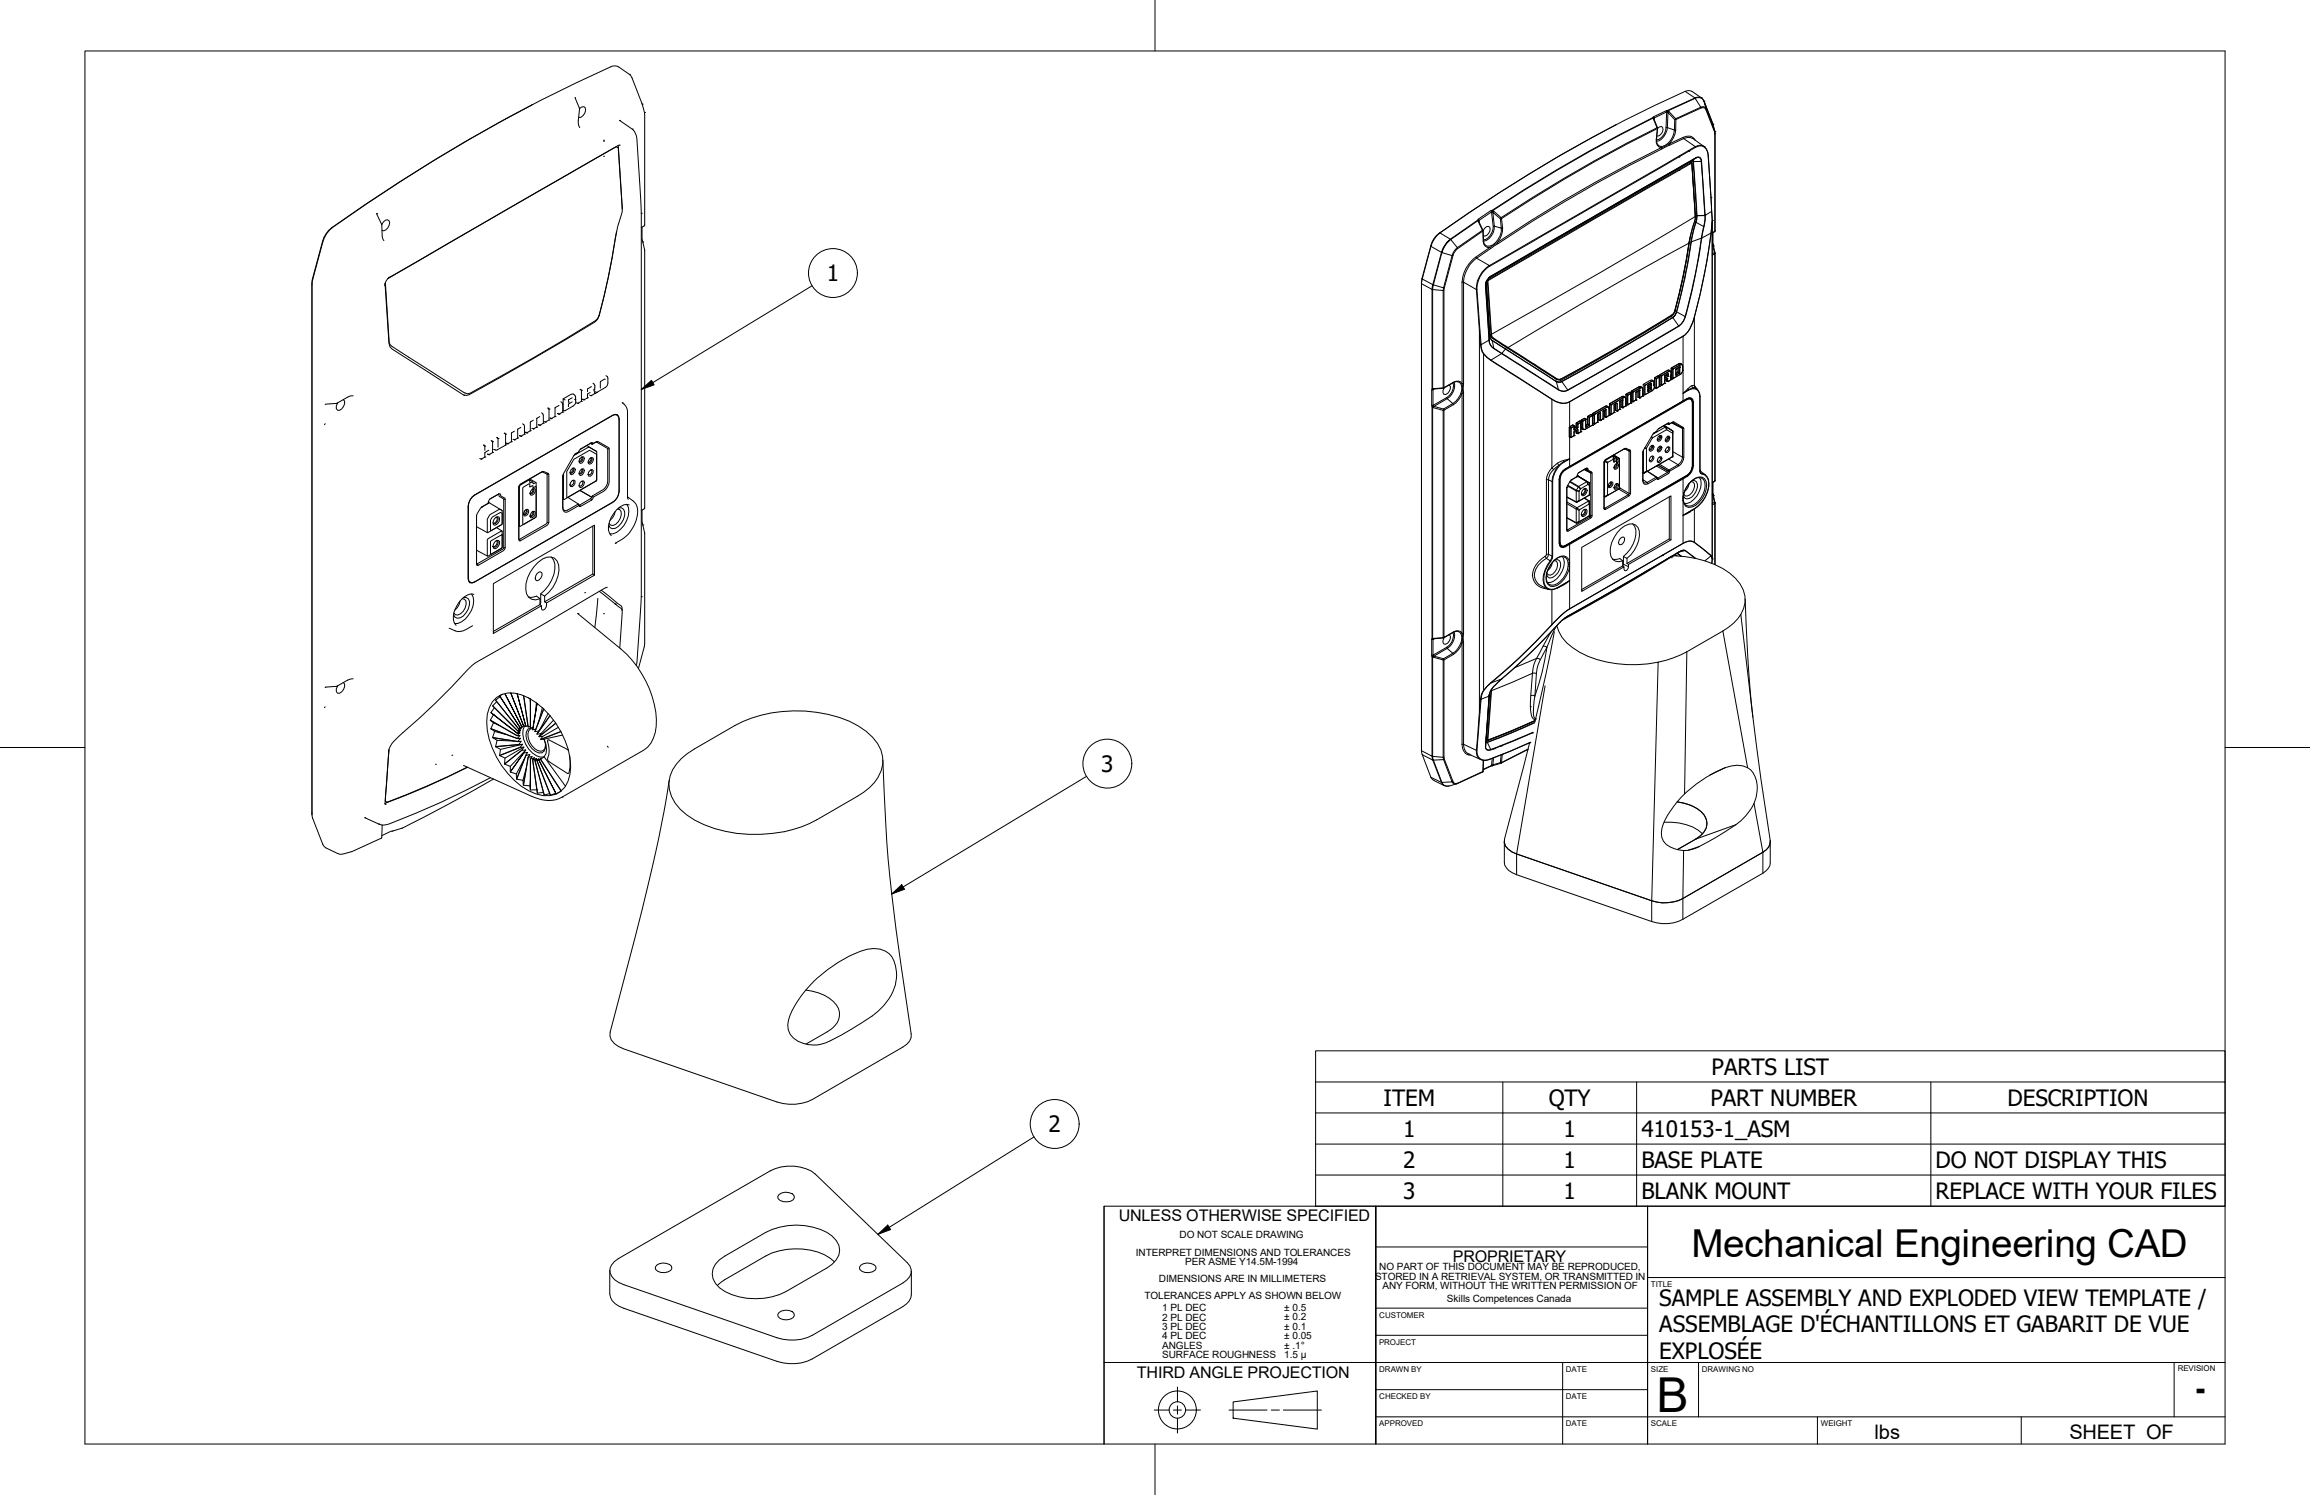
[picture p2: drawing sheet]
<svg xmlns="http://www.w3.org/2000/svg" width="432mm" height="279mm" viewBox="0 0 432 279" stroke-linecap="round" stroke-linejoin="round" font-family="sans-serif">
<defs><g id="words">
<g font-size="9">
<text x="309.7" y="263.8">B</text>
<text x="410.5" y="262.3">-</text>
</g>
<text font-size="7.2" x="316.2" y="235">Mechanical Engineering CAD</text>
<g font-size="4.2">
<text x="154.6" y="52.6">1</text>
<text x="205.8" y="144.3">3</text>
<text x="319.9" y="200.9">PARTS LIST</text>
<text x="258.6" y="206.6">ITEM</text>
<text x="289.5" y="206.7">QTY</text>
<text x="319.7" y="206.6">PART NUMBER</text>
<text x="375.3" y="206.7">DESCRIPTION</text>
<text x="196" y="211.6">2</text>
<text x="262.3" y="212.4">1</text>
<text x="292.3" y="212.4">1</text>
<text x="306.8" y="212.5">410153-1_ASM</text>
<text x="262.3" y="218.3">2</text>
<text x="292.3" y="218.3">1</text>
<text x="306.8" y="218.3">BASE PLATE</text>
<text x="361.8" y="218.3">DO NOT DISPLAY THIS</text>
<text x="262.3" y="224.1">3</text>
<text x="292.3" y="224">1</text>
<text x="306.8" y="224.1">BLANK MOUNT</text>
<text x="361.8" y="224.1">REPLACE WITH YOUR FILES</text>
<text x="310.2" y="244">SAMPLE ASSEMBLY AND EXPLODED VIEW TEMPLATE /</text>
<text x="310.2" y="249">ASSEMBLAGE D'ÉCHANTILLONS ET GABARIT DE VUE</text>
<text x="310.2" y="254.1">EXPLOSÉE</text>
</g>
<g font-size="3.7">
<text x="350.4" y="268.9">lbs</text>
<text x="386.8" y="268.9">SHEET OF</text>
</g>
<g font-size="3">
<text x="209.1" y="228.3">UNLESS OTHERWISE SPECIFIED</text>
<text x="271.6" y="235.8">PROPRIETARY</text>
<text x="212.5" y="257.5">THIRD ANGLE PROJECTION</text>
</g>
<g font-size="1.9">
<text x="220.5" y="231.4">DO NOT SCALE DRAWING</text>
<text x="212.3" y="234.7">INTERPRET DIMENSIONS AND TOLERANCES</text>
<text x="216.6" y="239.7">DIMENSIONS ARE IN MILLIMETERS</text>
<text x="221.5" y="236.5">PER ASME Y14.5M-1994</text>
<text x="257" y="239.2">STORED IN A RETRIEVAL SYSTEM, OR TRANSMITTED IN</text>
<text x="257.8" y="237.4">NO PART OF THIS DOCUMENT MAY BE REPRODUCED,</text>
<text x="214" y="242.7">TOLERANCES APPLY AS SHOWN BELOW</text>
<text x="217.2" y="245">1 PL DEC</text>
<text x="240.1" y="245">± 0.5</text>
<text x="258.4" y="240.9">ANY FORM, WITHOUT THE WRITTEN PERMISSION OF</text>
<text x="270.5" y="243.4">Skills Competences Canada</text>
<text x="217.2" y="246.8">2 PL DEC</text>
<text x="217.2" y="248.6">3 PL DEC</text>
<text x="217.2" y="250.3">4 PL DEC</text>
<text x="240.1" y="246.8">± 0.2</text>
<text x="240.1" y="248.5">± 0.1</text>
<text x="240.1" y="250.3">± 0.05</text>
<text x="217.2" y="252.1">ANGLES</text>
<text x="217.2" y="253.9">SURFACE ROUGHNESS</text>
<text x="240.1" y="252.1">± .1°</text>
<text x="240.1" y="253.8">1.5 µ</text>
</g>
<g font-size="1.5">
<text x="308.6" y="240.5">TITLE</text>
<text x="257.8" y="251.3">PROJECT</text>
<text x="257.8" y="246.2">CUSTOMER</text>
<text x="257.8" y="256.4">DRAWN BY</text>
<text x="292.7" y="256.3">DATE</text>
<text x="308.6" y="256.4">SIZE</text>
<text x="318.1" y="256.4">DRAWING NO</text>
<text x="407.1" y="256.3">REVISION</text>
<text x="257.8" y="261.5">CHECKED BY</text>
<text x="292.7" y="261.5">DATE</text>
<text x="257.8" y="266.6">APPROVED</text>
<text x="292.7" y="266.6">DATE</text>
<text x="308.6" y="266.5">SCALE</text>
<text x="340.4" y="266.5">WEIGHT</text>
</g>
</g></defs>
<!-- layer: Visible Narrow (ANSI) -->
<g fill="none" stroke="#000" stroke-width=".19">
<path d="M315 17.1l1.8 1.2-5.4 2.4 .1 .2h.2v-.3l5.2-2.2 1 1.6-4.7 2.2 .1 .1M318.1 18.3a1.06 1.06 0 0 0-1.2 .1 1.14 1.14 0 0 1 1.6 .5M318.5 18.9l1.6 4.2 .4 1.4-1.6-4.1zM318.5 18.9h.1M278.7 39.4l.1 .2-2.4 1.6-.1-.2M279 39.7l1.5 1.2 .1 1.8-1.3-.4zM279.2 39.5l1.4 1.2a275.5 275.5 0 0 1 29.1-16.8l-.7-1.9a272.9 272.9 0 0 0-30 17.4l.2 .1-.2 .2-.1-.4v.3h-.1l.3 2.7M309.1 21.8l.1 .2M309.2 22h-.2l.1 .2M309.2 22l2.3-1.1-.1 2.9M309.2 22l-.1 .3M309.6 26a1.2 1.2 0 0 0 1 1.6 261.3 261.3 0 0 0-30.7 17.7"/>
<path d="M309.7 26h-.1M309.8 24a266.6 266.6 0 0 0-29.1 16.9M309.8 24l-.2 2M309.8 23.9h-.1l.1 .1M309.8 24h.1M310.7 27.8l1.4-.7-.1-.2-1.4 .7 .1 .2a263 263 0 0 0-30.6 17.7M311.4 23.8a2.49 2.49 0 0 1-1.8 2.4M311.4 23.8h.3a2.83 2.83 0 0 1-2.1 2.6M311.4 20.7l-2.3 1.1a314.6 314.6 0 0 0-32.8 19.2l-5.2 3.7-1.9-1.2-.2 .1M311.8 21l1.3 1.4-.1 1.9-1.3-.5zM312 20.8l-.2-.1-.1 .2 .1 .1 .2-.2 1.2 1.4-.1 .2 .2-.1M312.1 27.1l2.6-1.2 2.2 1.5-38.5 22.2 .1 .1"/>
<path d="M313 24.3a3.4 3.4 0 0 1-2.3 3.1l-.4-.1-.4-.2M313 24.3h.2M313.2 24.3a4.3 4.3 0 0 1-1.2 2.6l2.6-1.2M313.3 22.3l4.7-2.1a.6 .6 0 0 1 .9 .3l1.6 4.2v.3M313.3 22.3l-.1 2M314.6 25.7a1.56 1.56 0 0 1 2.3 .5M314.6 25.7l.1 .2a1.87 1.87 0 0 1 1.7 0M315.6 28.2h.1M315.7 28.3h.1M315.9 30.3l.2 .1-23 13.2-15 8.7 .1 .1M316.2 30.4h-.1l.1 .1M316.2 30.1l.3 .1 .7 10.1"/>
<path d="M316.3 30.5l-.1 .1M316.3 30h.2v.2M316.3 30h.1M316.3 30l-38 22M316.4 30l.1 .2M316.5 30.2l.7 10.1M317.1 29.5l-.8 .5M317.1 29.5a.62 .62 0 0 1 .7 0 .62 .62 0 0 1 .2 .7M317.1 29.4v.1M317.1 29.5l-38.4 22.2M318 30.2h-1.5M318 20.2l-.1-.2a.64 .64 0 0 1 1 .4v.1"/>
<path d="M318 30.2l.7 10.1M318.1 30.1l.6 10.2 1.2-.8-.6-10.3a1.58 1.58 0 0 0-2-1.8l-36.3 20.9a9 9 0 0 0-3.9 2.6 5.2 5.2 0 0 0-1 3.2M318.1 30.1l-.1 .1M318.1 30.1a.65 .65 0 0 0-.3-.7 .65 .65 0 0 0-.7 0l-38.4 22.2-.5 .5a1.75 1.75 0 0 0-.5 1.4l.6 10.1-1.4 .8-.3-2.6M318.5 27.4a1.53 1.53 0 0 0-1.6 0l.1 .1M319.3 29.1v.1M319.8 36.9h.1M320 39.5v2l-.2 2.1-1.7 .9a96.2 96.2 0 0 1-3.4 15.5l-.9 1-1.7 1-19.2 11a1.58 1.58 0 0 1-1.6-.1l-10.6-6.8M320.1 23.1l.1 .1M320.5 25v18.2l-.4 .3M320.6 24.6l-.1-.1v.2M320.6 24.9l-.1 .1"/>
<path d="M265.7 52.8v.2l2 1.1-.1 65.4M267.5 45.9v.1l2 1.2-1.7 6-1.9-1.1-.1-.1M267.8 54.1l2 .2v18.2l-2 .2zM267.8 53.2h.1l-.1 .9h-.1zM269.5 47.2l1.9 .6-1.6 6-1.9-.6zM270 53.8h-.2v.5h.1M272.5 46.5l-.1-.2-.5 .6-.5 .9h.2M273.3 52.7h.3a6.1 6.1 0 0 1 2.4-4.4l2.4 1.3a5.2 5.2 0 0 0-2.4 4.5h.1l.5 7.7h-.1M273.3 52.7v19M276.3 41.4l.8 1.6-4.7 3.3-1.2-1.5a2.11 2.11 0 0 0-1.1 1l-.5 .8-.1 .6 .7-1.3 1-1.1 5.1-3.6h-.1l.2 .2M276.4 41.3l.1 .2M277.2 43.2l-4.7 3.3-.8 .8-1.7 6.5-.1 18.7 1.8-1.1"/>
<path d="M277.2 43.2v1.8M277.2 43h-.1l.1 .2M277.2 45a1.1 1.1 0 0 0 1.3 1.2l-2.6 1.8a6.2 6.2 0 0 0-2.6 4.7M277.2 43.1v.1M277.3 45h-.1M277.3 44.8a2.56 2.56 0 0 0 1.8-2.5h.2a2.78 2.78 0 0 1-2 2.8M277.7 53.5l.7 10M277.7 53v.4v-.2M277.8 52.8l.6 9.9M277.9 52.5h.1l.7 10 .1 .1M278.1 52.2l-.1 .3h.1M278.2 52.4l38-21.9 .7 10a1313.3 1313.3 0 0 1-38.1 22z"/>
<path d="M278.5 46.2l1.4-.9 .2 .2-1.5 1zM278.6 46.5l-2.6 1.8-.1-.3M278.7 51.7l-.2 .1M278.7 51.7l-.3 .1M278.7 51.6v.1M280.6 40.7l.1 .2h-.2zM280.7 40.9l.2 1.7M280.9 42.6l-.3 .1a3.5 3.5 0 0 1-2.2 3.3h-.4l-.4-.2M280.9 42.6a4.2 4.2 0 0 1-1 2.7M312.4 59.2l.2 .1a1.24 1.24 0 0 0 .8-1 2.26 2.26 0 0 1-1.7 1.6l-6.8 4.1-12.9 7.3M312.5 58.8v.1M313.1 58.1l.3 .2"/>
<path d="M313.4 58.3h.1M313.4 58.3l1.6 .9M315 59.2h.1M315 59.2a2.92 2.92 0 0 1-1.2 1.7l-20.7 12M315.7 45.4a105.1 105.1 0 0 1-2.8 13.1l-.4 .3-5.2 3.2-6 3.5-6 3.4-3.9 2h-.5l-9.1-5.9M315.7 45.4h.1M315.8 45.3h.1M316.1 45.2h.1M316.2 45.2a117.2 117.2 0 0 1-2.4 11.6l-.4 1.5M316.7 59.3l1.6-6.5 .8-4.1 .8-5.1a126.4 126.4 0 0 1-3.3 16.1 4.8 4.8 0 0 1-2 3.1l-21.2 12.3-.7 .2a3.3 3.3 0 0 1-2.6-.7l-11.4-7.3M316.7 59.3v12.8l-.6 .1-1.5 1.3M316.7 59.3l-.1 .4a5.2 5.2 0 0 1-2 3.2"/>
<path d="M316.8 41.4l.2 .1M316.8 41.4h.1M316.9 40.2h.1M316.9 40.4v.1M316.9 40.2l.2 .1-.1 1.2M316.9 40.5l-1.2 4.9a809.1 809.1 0 0 0-33.8 19.5l-.5-.3a8.1 8.1 0 0 1-2.7-2v-.1M317 41.6l-.7 2.6-1.6 8.8-1.3 5.3M317 41.5h.1M317 41.5v.1M317 41.6l-.8 3.6M317.1 40.3h.1M317.2 40.3l-.2 1.3 1.5 .7"/>
<path d="M317.2 40.3h.1M318 44.5l-1.2 7.1-1.8 7.6M318 44.5l.1 .1M318 44.5l-1.8 .7M318.5 42.3l-.5 2.2M318.7 40.3l-.1 1.3-.1 .7M318.7 40.3h.1M318.7 40.3a3.2 3.2 0 0 1-.2 2.1M318.7 40.3h-1.5M320 41.5v62.9l-.1-.6-2-1.5a3.7 3.7 0 0 0-1.8-1.2l-.9 .2-.6 .3-21.2 12.2-1.6 1.2a145.5 145.5 0 0 1-13.1 12.6M320.1 47.7l.4-.3v42.5l-.4 .3M320.1 45.9l.4 1.3-.4 .2"/>
<path d="M320.1 41.2l-.2 2.4M320.1 43.5v2.1M320.2 45.5l.1 .2M320.3 45.8l-.2 .1 .2 .1M320.6 47.3l-.1-.1v.2l.1-.1M320.6 43.1l-.1 .2M267.6 75.8h.3v.1l-.2 .2h.1M267.7 72.7h.2zM267.8 76.1v43.2l.2 .1-.1 .1M267.8 76.1l.2 .1M267.9 72.7l-.3 .1M267.9 75.9l.1 .1v.2"/>
<path d="M268 76.2l1.8 .5v42.5l-1.8 .1M268 72.6l.1 .1-.2 .1v3l2.5-1.5M269.8 76.4l.1 .3h-.1zM269.9 72.5l-.1 .1M271.6 75.4l.1 .2M271.6 75.4l-1.1-.9-2.5 1.5 1.8 .4M271.6 75.4l-1.8 1M271.6 71.5a2.53 2.53 0 0 1-1.2 2.8M271.7 75.6l-1.8 1.1v42.4l1.8-1M271.7 71.4l-.1 .1M271.7 71.4a1.09 1.09 0 0 1 1.6 .3M271.8 71.4a2.75 2.75 0 0 1-1.3 3.1l-.1-.2"/>
<path d="M272.5 71.3a1.36 1.36 0 0 1 .7 1.8 4 4 0 0 1-1.6 2.3M273.3 73.5a4.1 4.1 0 0 1-1.6 2.1M273.3 71.7v1.8M273.3 73.5h.3M273.3 71.7h.3M273.3 73.5v44.9M276.5 61.8l-.5-7.7-2.4-1.4v65.7M276.5 61.8v71.3l-.5 7.1-2.4-1.1M276.5 61.8l.3 2.6M277.3 66.1a13.5 13.5 0 0 0 3.6 2.7l9.2 5.8M277.3 66.1v62.9a22.4 22.4 0 0 1 3.9-3.6l2.8-2.5 6.1-6.2M277.4 66.1h-.1"/>
<path d="M278.4 63.5v.1M278.4 63.6l.2 .9 .6 .6M278.4 63.5a1.84 1.84 0 0 0 1.3 1.9l1 .7M278.4 63.6h-.1M278.4 62.7h.1M278.4 62.7v.8M278.4 62.8v.8M278.4 62.7v.1M278.4 62.8l.1 .4 .4 .4M278.5 62.5l.2 .1 .1 .4 .2 .2-.2-.1M278.5 62.4h-.1M278.9 63.6h.1"/>
<path d="M278.9 63.6l2.5 1.6M278.9 63.6l.3 1.5M279.2 63.2h-.2l1.9 1.3 2.4 1.3 7.7 5M279.2 65.1l1.5 .9M279.2 65.1h.1M280.7 66.1l-2 1.2a3.1 3.1 0 0 1-1.8-2.9h-.1l.1 1 .4 .7M280.7 66v.1M280.7 66l10.6 6.8M281.4 65.2l9.5 6.1M281.4 65.2l-.7 .8M281.4 65.2h.1M281.7 64.9l-.4 .3"/>
<path d="M290.1 74.6a3.1 3.1 0 0 0 3.3 .5M290.1 74.6v12.9M290.1 74.6h.1M290.7 70.7l.2 .2M290.9 71.3h.1M290.9 71.3a.95 .95 0 0 0 1.1 0M290.9 71.3l.4 1.5M290.9 70.9h.1M291.3 72.8v.1M291.3 72.8l.9 .3 .9-.2M291.7 71.2l.2 .1a1 1 0 0 1-1 0M291.8 70.8v.1"/>
<path d="M292 71.3l1.1 1.6M293.1 72.9h.1M293.3 79.9v1.8M293.4 79.9l.2 .1v1.8l-.2-.2zM293.4 75.1v4.7l.6-.3M293.4 75.1h.1M293.4 79.8l-.1 .1zM293.7 80h.1M294 79.4v.1M294 79.5l-.6 .3 .3 .2 .5-.4M294 79.5l.2 .1M294 79.5h.1"/>
<path d="M294.2 79.6h.1M294.2 79.6l.1 .1M294.6 79.1h.1M294.7 79.8h.1M294.7 79.1l.2 .1M294.7 79v.1M294.7 79.1v.7l.2 .1v-.7M295 79.3h.1M295 79.9v-.6l.5-.3v1.7l-.5 .3v-.7M295 79.9l-.1 .1M295.2 78.7h.1M295.3 78.7l-.6 .4 .2 .1"/>
<path d="M295.3 78.7l.2 .2M295.3 78.7l-.6 .3-.1 .8-.3 .2M295.3 78.7h.1M295.5 78.9h.1M295.5 78.9l-.6 .3M295.5 79.9l.2 .3M295.5 78.6h.1M295.6 78.6l.2 .1v1.3l-.2-.1zM295.6 78.5v.1M295.6 78.5h.1M295.9 78.7h.1M296.2 78.2h.1"/>
<path d="M296.2 78.2l-.6 .3 .2 .2 .6-.3M296.2 78.2l.2 .2M296.2 78.2l-.7 .4v1.3l.1 .3h.2M296.4 79.8v-1.4l-.5 .3v1.3M296.4 79.8h.1M296.4 78.4h.1M296.4 79.5l.4-.2 .2 .1-.6 .4M296.8 79.3h.1M296.8 77.9h.1M296.8 77.9v1.4l.3 .1v-1.4M296.8 77.9l.3 .1M296.8 77.8v.1"/>
<path d="M296.9 77.8l.5-.3 .2 .1-.5 .4zM297.1 78h.1M297.1 79.5l-.6 .3M297.1 79.4v.1M297.1 78l.6-.3v1.7l-1.4 .8M297.1 78v1.4M297.4 77.4v.1M297.5 77.5l-.1-.1-.6 .5v1.4l-.4 .1M297.5 77.5h.1M297.7 79.4h.1M297.7 77.7h.1M297.7 77.6v.1"/>
<path d="M297.7 77.3h.1M297.8 77.3l.2 .1-.2-.1 2.3-1.3 .2 .1-2.3 1.3M297.8 79.1h.1M297.8 77.2v.1M297.8 77.3v1.8l.2 .1M298 77.4h.1M298 77.4l.1 .1M298 77.4v1.8M298.1 79.2h-.1M298.6 78.9h.1M298.6 77.5h.1M298.7 77.4l-.1 .1"/>
<path d="M298.7 77.4h.1M298.8 78.5h.1M298.8 77.3l.1 1.2M298.9 78.5h.1M298.9 77.3v1.2l.2 .1M299.1 77.2v1.4M299.1 77.2h.1M299.1 78.6h.1M299.1 77.2l-.4 .2M299.2 77.2v1.4M299.2 78.6h-.1M299.2 78.6h.1"/>
<path d="M299.7 78.3h-.1M299.9 77.9h.1M299.9 76.7l.1 1.2M299.9 76.7v1.2l.3 .1M300.1 75.9l.4 .1M300.1 76.6l.1 1.4M300.2 76.6h.1M300.2 76.6l-.6 .3v1.4l-.4 .3M300.3 76.2l.3-.1 .2 .3M300.3 76.2l-2.2 1.3v1.7l.5-.3v-1.4M300.6 76l-.4-.2-2.4 1.4-.1 1.9M300.7 76.1l-.4 .1"/>
<path d="M300.8 76.4v1.2l-.6 .4v-1.4M300.8 77.6h.1M300.8 76.3v.1M300.8 75.5h.1M300.8 77.3l.1 .1M300.9 75.5v1.8l.2 .1M300.9 75.5l.2 .1-.2-.1 2.3-1.3 .2 .1-2.3 1.3M300.9 77.3h.1M300.9 75.4v.1M301.1 75.6h.1M301.1 75.6l.1 .1M301.1 75.6v1.8"/>
<path d="M301.2 77.4h-.1M301.7 77.1h.1M301.9 75.5l.1 1.2M301.9 76.7h.1M302 75.5v1.2l.3 .1M302.2 75.4l.1 1.4M302.2 75.4h.1M302.3 76.8h.1M302.3 75.4v1.4M302.8 75.1v1.4l-.5 .3M302.8 76.5h.1M302.8 75.1h.1"/>
<path d="M302.8 75v.1M302.8 75h.1M303 74.9l.1 1.2M303 76.1h.1M303 74.9v1.2l.3 .1M303.1 76.1h.1M303.2 74.1h.4M303.3 74.8h.1M303.3 74.8l-.5 .2M303.3 74.8v1.4M303.3 76.2h.1M303.5 74.4l-2.3 1.3v1.7l.5-.3v-1.4l.5-.3"/>
<path d="M303.5 74.4l.2-.1 .2 .3M303.7 74.2l-.4-.2-2.4 1.4v2M303.8 74.3l-.3 .1M303.9 74.6v1.2l-.5 .4v-1.4M303.9 75.8h.1M303.9 73.8v1.7l.1 .1M303.9 74.5v.1M303.9 75.5l.1 .1M304 73.7l.2 .2v1.7M304 73.6v.1M304 73.7v1.8l.2 .1M304.3 73.9h.1"/>
<path d="M304.2 75.6h.1M304.3 73.9l.5-.3v1.7l-.5 .3zM304.3 75.6h.1M304.6 73.3l-.6 .4 .2 .1 .6-.3M304.6 73.3h.1M304.6 73.3l.2 .2M304.6 73.3l-.6 .4M304.8 75.3h.1M304.8 73.5h.1M304.9 73.2h.1M304.9 75h.1M304.9 73.2v1.8l.3 .1"/>
<path d="M304.9 73.2l.3 .1M305 73.1l1.4-.8 .2 .2-1.3 .8zM305 75h.1M305 73.1l-.1 .1M305.2 73.3v1.8M305.2 75.1h.1M305.8 74.8h.1M305.8 73.3v1.5M305.8 73.3h.1M305.9 73.3h.1M305.9 73.3h-.1M306.2 73.1v1.2"/>
<path d="M306.2 74.2v.1M306.2 73.1v1.1l.3 .1M306.2 74.3h.1M306.4 72.3h.4M306.5 72.9h.1M306.5 72.9l-.6 .4M306.5 72.9v1.4M306.5 74.3h.1M306.5 74.3v.1M306.6 72.5l-1.3 .8v1.8l.5-.3M306.6 72.5h.3l.2 .2M306.8 72.4l-.3-.2-1.5 .9v1.9"/>
<path d="M307 72.5h-.4M307.1 72.7v1.3l-.6 .3v-1.4M307.1 74h.1M307.1 72.7h.1M307.2 73.7h.1M308 72.7h.1M308 73.1h.1M308 72.8l.4-.2 .2 .1-.6 .4M308 72l.1 .4M308 72.7v.4M308.1 72.6l-.1 .1M308.1 72l-.1 .1"/>
<path d="M308.1 72h.1M308.1 72.6v.1M308.4 71.8l-.4 .2M308.4 72.6h.1M308.4 71.8l.3 .2M308.4 71.9l-.4 .2M308.4 71.9l.2 .2M308.4 71.9h.1M308.5 71.1l.2 .2-1.3 .7v1.8M308.6 72.4h.1M308.6 72.3l.1 .1M308.6 71.6l.1 .1"/>
<path d="M308.6 72.8l-.5 .3M308.6 72.1l-.5 .3M308.6 72l-.5 .4M308.6 71.6l-.5 .4M308.6 72.3l-.5 .3M308.6 71.6l.1 .4M308.7 72.4v.3l-.3-.2-.4 .2M308.7 72h.1M308.7 72.7l-.1 .1M308.7 71.7v.3M308.7 72.4v.3M308.7 72l-.1 .1"/>
<path d="M308.8 71.3h.2l.2 .2M308.8 71.3l-1.3 .7v1.8l1.3-.8M308.8 73h.1M309.1 71.2l-.3 .1M309.1 71.9h.1M309.2 71.7l-.1 .3 .1 .4M309.2 71.5v.2M309.2 71.5h.1M309.2 71.7h.1M309.2 72.4l-.4 .6M309.2 72.4h.1M309.3 70.7h.1"/>
<path d="M309.3 72.5h.1M309.3 70.7l.1 1.8M309.3 70.7l.3 .1M309.3 70.7v1.8l.3 .1M309.4 70.6l-.1 .1M309.4 72.5h.1M309.6 70.8v1.8M309.6 70.8h.1M309.6 72.6h.1M309.6 70.8l.6-.3v1.7l-.6 .3zM309.9 70.2l.1 .1M310 70.3h.1"/>
<path d="M310 70.3l.2 .1M310 70.3l-.6 .3 .2 .2M310 70.3l-.7 .4M310.2 70.4l-.6 .4M310.2 72.2h.1M310.2 70.4v.1M310.3 70.1h.1M310.3 71.9h.1M310.3 70.1l.3 .1M310.3 70.1v1.8l.3 .1M310.3 70v.1M310.3 70l1.4-.7 .2 .1-1.3 .8z"/>
<path d="M310.3 70h.1M310.6 70.2v1.8M310.6 72h.1M311 79.6l.3 .2 .2 .5M311 79.6l.4 .2 .2 .5M311 79.5l1.6 1M311.1 71.6h.1M311.1 70.7h.1M311.1 70.3v.4M311.2 70.7h.1M311.2 70.4l.3-.2 .2 .1-.5 .3M311.2 70.2l-.1 .1"/>
<path d="M311.2 71l-.1 .1M311.2 70.2h.1M311.2 71v.1M311.2 70.2v.1M311.2 71h.1M311.4 70.9l.1 .3M311.4 71.2h.1M311.4 70.9l.1 .3 .2 .1M311.5 70l-.3 .3M311.5 70.2h.1M311.6 70.8h.1M311.6 70.8l-.4 .2"/>
<path d="M311.6 70.8l.1 .5M311.7 70.8l.1 .5M311.7 69.2l.4 .1M311.7 71.3h.1M311.8 69.8h.1M311.8 69.9v.4l-.3-.3M311.8 71.3h.1M311.8 69.8l.1 .5M311.8 69.8l-.6 .4M311.8 70.4l-.6 .3M311.9 70.3l-.1 .1M311.9 69.5l-1.3 .7v1.8l.5-.4v-.5"/>
<path d="M311.9 69.5l.3-.1 .2 .3M312.1 79.2h-.2M312.1 69.3l-.3-.2-1.5 .9v1.9M312.3 69.4l-.4 .1M312.4 69.7l-.2 .6 .2 .6-.6 .4M312.4 70.9h.1M312.4 69.7h.1M312.4 68.9v.7M312.4 70.7h.1M312.4 68.9h.1M312.4 70.1v.6M312.4 68.9l.3 .1"/>
<path d="M312.4 68.8v.1M312.4 68.9v1.8l.3 .1M312.5 79l2 1.1M312.5 79l2 1 .2-.1M312.7 79h.1M312.7 69v1.8M312.7 70.8h.1M312.7 78.9l-.1 .1M313.3 69h.1M313.3 69.8l.4-.2 .2 .1-.6 .4M313.3 70.1h.1M313.3 69v1.1"/>
<path d="M313.3 68.9v.1M313.7 68.8v.7l-.4 .2M313.8 61l-1.1-1.6-7.8 4.6-12.9 7.3M313.8 67.9l.5 .1M313.9 68.6l.1 1.1M313.9 69.7l-.6 .4M313.9 68.6v1.1l-.2-.1v-.8M313.9 68.6h.1M313.9 68.6l-.6 .3M314 69.7h-.1M314.1 68.2l-.2-.2-1.4 .8 .2 .2M314.1 68.2h.3"/>
<path d="M314.1 68.2l-1.4 .8M314.1 68.2h.1M314.1 70h.1M314.1 68.2l-1.4 .8v1.7l1.4-.7M314.1 68.2h.3l.1 .2M314.3 68.1l-.2-.2h-.3l-1.4 1M314.5 69.2l-.4 .8M314.5 69.2h.1M314.5 68.4v.8M314.6 62.8v.1M314.6 74.9l1.2-.6 .4 .1 .2 .3 .1 .4v11.9a2.83 2.83 0 0 1-1.9 2.5v3.5a4.3 4.3 0 0 1 3-3.9 1.28 1.28 0 0 1 1.4 1.6 4.6 4.6 0 0 1-2.7 4.1 1.2 1.2 0 0 1-1.7-1.2M314.6 74.9v.1"/>
<path d="M314.6 62.9v10.6M314.6 74.9v-1.4l1-.6a1.3 1.3 0 0 1 1.5-.1 1.3 1.3 0 0 1 .6 1.3v14l.2 .3a1.8 1.8 0 0 1 1.5 2.1 5.7 5.7 0 0 1-2.6 4.5M314.6 74.9l-21.2 12.3M314.6 62.9l-21.2 12.2M315.3 74.6l.1 .1M315.4 74.5h-.1M315.5 72.6l.1 .2-1 .7M316.1 74.4l.2 .3 .1 .4h.1M316.3 72.1l.2 .4-.9 .4M316.4 75.2h-.1M316.4 75.1h.1M316.4 75.1v11.9"/>
<path d="M316.9 72.5h.1M317 72.6l-.3-.5 .2 .4h-.4l.7 .2M317.8 74.1h-.1M289.1 89.6v14M290.1 87.5a3.6 3.6 0 0 0-1 2.1M290.1 87.5l.3 .3a2.67 2.67 0 0 0-.9 1.9l-.4-.1M291.1 86.6l.3 .4-1 .8M291.5 89.5h.1M292.3 86v.3a4.2 4.2 0 0 0-2.2 3.7h.1M292.6 87.7v.1M292.6 87.7v-.1a2.42 2.42 0 0 0-1.1 2v12.4l.3 .3h.4l1.2-.6M292.6 87.6l.8-.4v-1.4a4.9 4.9 0 0 0-3.2 4.2v14.4a6 6 0 0 0-1.6 4.6 1.52 1.52 0 0 0 2.6 .8l2.2-1.3v-2.7a4.6 4.6 0 0 1-3 3.8 1.32 1.32 0 0 1-1.4-1.6 4.8 4.8 0 0 1 2.7-4 1.27 1.27 0 0 1 1.7 1.2"/>
<path d="M292.9 93.8l1.9 1.1M292.9 91.1h.1M292.9 94.1l1.7 1M292.9 96.7l1.7 1M292.9 92.9l1.7 .9M293 90.8l1.6 .9 .6 .2M293 99h-.1v.1M293.1 90.7l1.6 .9M293.4 81.7h.1M293.4 90.1l1.6 .9M293.4 81.7v4.1M293.4 85.8l-1.4 .3a4.6 4.6 0 0 0-1.9 1.4"/>
<path d="M293.4 85.8l-1.1 .6M293.5 90l1.6 .9 .4 .4M293.7 81.7l-.1 .1M293.7 81.7v.1M294.2 81.4h.1M294.2 80.8v.6l-.5 .3M294.2 80.3v-.6l-.5 .3v1.7M294.2 80.3l.1 .1M294.3 80l.3-.2 .3 .1-.6 .4M294.3 80.7l-.1 .1M294.3 80.6l-.1 .2M294.3 80.6v.1"/>
<path d="M294.6 80.5l.1 .4M294.6 80.9l.1 .1M294.6 95.1l.6 .3M294.7 80.9h.1M294.7 91.7l.5 .1M294.7 80.4v.5l.2 .1M294.7 94.9l.6 .3M294.9 88.9l2.2 1.3v.5M294.9 89l1.7 1M294.9 80.3h.1M294.9 80l-.6 .4M294.9 80.3l-.6 .3"/>
<path d="M294.9 80.3v.7M294.9 81h.1M295 81h-.1M295 91l.4 .4M295.1 88.3v.1M295.2 97.4l-.6 .3M295.2 93.5l-.6 .3M295.3 97.5l-.6 .3M295.3 93.6l-.6 .3M295.5 80.7h.1M295.9 80l.1 .3M295.9 80a.26 .26 0 0 0 .1 .3 .26 .26 0 0 0 .3-.1"/>
<path d="M295.9 80.2h.1M296.1 93.1l.9 .5M296.1 87.8l1.3 .6M296.2 87.7l1.1 .6 .2-.1M296.3 87.7l.5 .1-.2 .1-.4-.2M296.3 80.2v.1M296.4 87.6l.4 .1M296.7 90l.1 .6M296.7 90l.2 .6M297 96.5l.3 .3M297 96.4h.1M297 92.6h.1"/>
<path d="M297 93.6v.6M297.1 96.3h.1M297.1 92.4h.1M297.1 90.3v.4M297.1 93.7v.6M297.1 96.2l.3 .2M299.9 86.3h.1M299.9 92.7v.1M300 86.3l.5 .2M300 95l-.1-.1-.1 .2M300 86h.1M300 86.1l.6 .3"/>
<path d="M300.1 85.9h.1M300.5 92.5l-.5 .3M300.6 92.5l-.6 .4M301.4 85.2h.1M301.6 85.2v.6M301.6 85.1l1 .6M301.6 85.6l.1 .8M302 85.5l-.4-.2v1M302.1 85.5v.6M302.2 85.6v.8M302.2 85.7l.1 .1M302.3 85.8v.7"/>
<path d="M302.6 91.4l1.8 1.1 .1 .2M302.6 91.4h.1M302.6 85.7v.6M302.7 91.2h.1M302.7 85.7v.6M302.7 91.2l1.8 1M303.7 83.8l-.1 .1M303.9 83.8l-.2 .1M303.9 84l.6 .3M307.1 89.6l.8 .6 .1 .2M307.1 88.3h.1M307.1 84.5h.1"/>
<path d="M307.1 89.7v.2M307.4 83.8l.4 .1M307.5 83.7h.3M307.8 88.1l-.6 .3M307.8 88.1l-.5 .3M307.9 88.1l1.7 1.1M308.7 81.7l.2 .2M308.7 81.6l.2 .2M309.6 87.1l2.1 1.2M309.9 89.4l-.2-.1v.1M310.2 86.7l1.8 1.1M311.9 88.1h.2"/>
<path d="M311.9 85.8l1.8 1.1 .1 .2M312.6 85.4h.1M312.7 80.5v.5v-.4M312.7 85.2h.1M312.7 84.4l1.8 1h.2M314.5 89.4l-21.2 12.2M314.5 89.4l.1 .1-21.2 12.2M314.6 96.3v5.3l-21.2 12.2M314.6 93.6v2.7l2.2-1.3M314.6 92.9v.7M314.6 93.5v.1M314.6 93.2v.1"/>
<path d="M315.3 88.9h.1M315.3 88.9l-.8 .5M315.4 88.8l-.1 .1M315.7 95.7l-1.1 .6M316.3 95.4h.1M316.3 95.3l-.7 .6-1 .4M316.4 87.1h-.1M316.4 87h.1M316.5 87h-.1a2.38 2.38 0 0 1-1.1 1.9l.1 .1M316.8 95l-.1 6.4a2.06 2.06 0 0 0-2.1 .2M317.8 87.8l.1 .3M317.8 88l-.1 .1"/>
<path d="M317.8 88.3l.3 .2-.2-.1M318 89.3a1.84 1.84 0 0 1 .6 2.3 4.5 4.5 0 0 1-2.4 2.9l-.6 .1-.5-.2M318.1 88.6v-.1l.6 .2M320.1 94.4l.4-.3v11.4M320.1 92.6l.4 1.3-.4 .2M320.1 90.2v2.1M320.2 92.2l.1 .2M320.3 92.5h-.2l.2 .1M320.6 94l-.1-.1v.2l.1-.1M320.6 89.8l-.1 .2M267.6 119.5v2.9M267.9 119.5v2.9l2.5-1.4"/>
<path d="M267.9 119.5h-.3M267.9 119.4l-.2-.1 .2 .2M269.9 119.2h-.1M271.6 118.2a2.56 2.56 0 0 1-1.2 2.8M271.6 118.2a1.02 1.02 0 0 1 1.7 .2M271.8 118.1a2.75 2.75 0 0 1-1.3 3.1l-.1-.2M272.5 118a1.36 1.36 0 0 1 .7 1.8 4 4 0 0 1-1.6 2.3l.1 .2M273.3 118.4v1.7M273.3 118.4h.3v1.7h-.3M288.8 104a4.1 4.1 0 0 0-2.2 4.1 2.89 2.89 0 0 0 2.8 2 2.21 2.21 0 0 1-.9-2.6l.7-1.8 .6-.9M288.8 104l.3 .4M289.1 104.4a3.7 3.7 0 0 0-2.2 3.5 2.39 2.39 0 0 0 1.5 1.7"/>
<path d="M289.1 103.6l-.3 .4M289.1 103.6h.4M289.1 104.4l.7 .4M289.5 103.6l-.4 .8M289.5 103.6v-13.9l.6 .3v13.9M289.5 103.6l.6 .3M289.8 104.8l.1 .1M290.1 110.2v6.5M290.1 103.9h.1M290.1 103.9l-.3 .9M290.9 117.1l-1 2a14.6 14.6 0 0 0-1.2 4.3l-.4 2.3-1.4 4.4 .3-4.2-.7-.1a7.4 7.4 0 0 1 1.4-3.9l2-3.8M291.1 109.9h.1"/>
<path d="M291.2 109.8v.1M291.5 101.5h.1M291.5 101.4h.1l.3 .6h.7l22.8-13.2a2.1 2.1 0 0 0 .9-1.7v-11.9v-.3l-.6-.3-23.1 13.2a2.1 2.1 0 0 0-1 1.7v11.9M291.7 116.2v.1M291.7 102.1l.4 .1 .5-.1v.1M292.5 104.1l.5 .6 .1 .5M293.1 115.1h.1M293.1 105.2h.3M293.1 105.8a4.2 4.2 0 0 1-2.6 3.5l-.5 .1-.5-.2M293.1 105.2l.1 .3M293.2 105.5l-.1 .3M293.2 105.5h.2"/>
<path d="M293.3 101.6l-.7 .5M293.3 101.6l.1 .1M293.4 108.5l-1.2 .8M293.4 108.5a6.6 6.6 0 0 1-2.4 1.4M293.4 105.2v.6h-.3M293.4 113.8l-1.6 1.2-1.7 1.7M293.4 101.7v3.5M293.4 108.5v5.3M303.5 105.4l.9 .5M310.8 103.8h.1M312.3 104.1a406.2 406.2 0 0 1-19.8 11.4M312.8 104.1l-.3-.1v.3"/>
<path d="M312.9 103.9h-.3a281.3 281.3 0 0 1-20.5 12M313 103.6l.3 .3M313.1 103.6v.1M313.5 103.4l.8 .5M313.5 103.4l.8 .6M313.8 103.2h.1M314.4 102.9a.87 .87 0 0 1 1.1 .4l1.3 1.1M315.1 102.9l-1.3 .3M316.7 101.4l3.2 2.4M317 104.4l-.6-.5a3.3 3.3 0 0 0-1.9-1.1l-19.6 11.3a12.2 12.2 0 0 0-3.2 2 110 110 0 0 1-11 10.8M318.7 104.8l1.1-.9a1.48 1.48 0 0 1 .2 1.4M320 104.4l.1 .1"/>
<path d="M322.1 117.9l4.6 25.6M325.4 114.8l2.3 19.2M267.6 122.4h.3l.1 .2v.2h-.2M267.6 122.4l.1 .3M267.7 122.7v18.6l-2-1v-.2M267.7 122.7l.1 .1M267.8 122.8v18.6l-.1-.1 .1 .8h.1l-.1-.7 2 .1v-18.2l-1.8-.5M267.9 122.6l-.2 .1M268 122.6l2.5-1.4 1.1 .9-1.8 1 .1 .2h-.1v-.2zM271.7 122.3l-1.8 1v18.2M273.3 120.1a4 4 0 0 1-1.6 2.2M273.3 139.1a1.76 1.76 0 0 0 1.7 2"/>
<path d="M273.3 139.1h.3M273.3 120.1v19M273.6 139.1a1.95 1.95 0 0 0 .9 1.8M273.6 120.1v19M276.8 130.7l-.3 2.4h.1M277.4 129h-.1a2.56 2.56 0 0 0-.5 1.7h.1v-.6a4.2 4.2 0 0 1 3.8-3.2 5.5 5.5 0 0 0-2.4 3.1M277.8 138.6l.2 .1h-.2M277.8 138.6v.1h.2l.7 1.4a.62 .62 0 0 1-.7 0 .62 .62 0 0 1-.3-.7v.1M277.8 138.1l.3 .2M278.3 130l-.6 9.4 .1-.8M278.4 129.9l-.1 .1M278.7 129.1l-.7 9.2h.1"/>
<path d="M278.7 129h.1M278.8 128.8v.3l-.1-.1M279.1 140h.1M279.2 128.3h.1M279.3 139.9h.1M280.5 139.5h.1M280.7 139.4h.1M283.1 124.8l4.1-1.8h.4l.3 .3-.4 1-.3 1.6M285.6 140l-4.9 2.5M286.1 130l.4-.1 .4 .2-.3 2.8a1.64 1.64 0 0 0 .3 1.4h.3M286.6 136.9l-7.9 3.3a.65 .65 0 0 1-.8 0 .65 .65 0 0 1-.2-.7l.6-9.4-1.4 .6-.8 9.5a1.58 1.58 0 0 0 .6 1.7 1.58 1.58 0 0 0 1.8 0l7.6-3.2M286.6 136.8l-7.9 3.4"/>
<path d="M286.8 135l-8.8 3.7 2.1-.7 6.7-2.9M286.9 134.7l-8.7 3.6M287.1 134.4l-.3 .1a1.46 1.46 0 0 1-.7-1.5v-1.7l.4-5.5-7.7 3.3-.6 9.2M288.4 120.8l.8 .2-1.3 2.3M288.8 128.2l-5.3 31.4v3.9M310 123.8l-1.2 44.5v3.9M315.3 121.8l-.4 26.6M265.9 141l1.9 1.1 1.7 4.1a1.36 1.36 0 0 0 1.4 .7M267.5 145.3l2 .9 .5 .6M267.9 142.1l1.9-.1 1.6 4.1-1.9 .1zM269.9 141.5l1.7 4.6a.6 .6 0 0 0 .9 .3l4.7-2.2v-2M269.9 141.5h-.1v.5l.2-.1"/>
<path d="M271.6 146l-.2 .1a.61 .61 0 0 0 .8 .4M272.5 146.4h.1M276.1 140.2h-.1v.4a1.43 1.43 0 0 0 .8 1.4M277.2 144.1l-.1 .2M277.3 142.1l-.1 .1M277.3 142.2h-.1M278.5 141.9h-.1M278.9 141.7l-.1 1.4-1.6 .7M279 143.1l-.1-.1v.1M279.2 141.6l-.2 1.3-.2 .3M280.6 141.1l-.1 1.4h.2M280.6 142.6l-.1-.1-1.5 .4 .2 .2"/>
<path d="M280.6 141.1h.1M280.7 142.5l-.1 .1M280.8 141l-.1 1.5M280.8 141h.1M314.7 159l-.1 12.8M317.6 158.2l-2 .7M322.5 143.5l-2.9 1.4M324.5 154.1l-7.5 2.7M327.9 150.1l1.6 9.2v3.9"/>
</g>
<!-- layer: Visible (ANSI) -->
<g fill="none" stroke="#000" stroke-width=".19">
<path d="M99.6 19.5a316 316 0 0 0-38.2 23.6l-.9 1.3-.2 .7-2 7.4v99.8M107.5 18.2h.1M107.5 18.2l.8 2M117.7 13.9h.1M120.1 19.5h.1M120.1 19.5l.4 1.5M120.1 19.5l-2.2-5.3-2.3-1.7a1.56 1.56 0 0 0-1.4 0 301.3 301.3 0 0 0-52.6 30.5l-.6 .7-.7 1.6-1.8 6.9-.2 1M318.1 18.3h.1M70.4 39.9h.1M70.4 39.9l.9 2M108.2 21.9a1.37 1.37 0 0 0 1.2-1.8l-.3-.2-.4 .1-.4 .3-.2 2.7 .3 .8M108.3 20.2v.1"/>
<path d="M112.8 26.2h.1M112.8 26.4h.1M112.8 29.2h.1M115.6 27.2l.7 11.9M115.7 27.1h.1M115.7 27.1l-43.2 24.9M115.8 22.5h.1M115.8 22.5l2.4 1.6a2.78 2.78 0 0 1 .9 2l.8 13.8M116.3 39.1l-.7-11.4-.5-.3-42.6 24.7M116.3 39.1v.4a38 38 0 0 0-1.9 8.7 83.6 83.6 0 0 1-2.7 11.3l-.4 .4a450.2 450.2 0 0 1-23.4 13.6l-.5 .1-.8-.3-13.4-8.6-.3-.4-.2-.4-.7-11.1M118.2 24.1h.1M119.9 39.9h.1"/>
<path d="M119.9 39.9v71.6M120.5 21h.1M120.5 21v21.1M302.2 23.3a279.6 279.6 0 0 0-33.7 20.8l-.8 1.1-.2 .7-1.8 6.9v87.6M309.1 22.1l.7 1.9M309.8 24l-.2 2.4 .3 .7M309.8 24l.8-.4a1.13 1.13 0 0 1-.9 1.8M313.8 29.2h.1M313.8 29.4h.1M313.8 31.9h.1M316.2 30.1l.7 10.4M316.4 30h.1"/>
<path d="M316.4 30l-38.1 22M316.4 25.9h.1M316.4 25.9l2.1 1.5a2.25 2.25 0 0 1 .8 1.7l.8 12.1M318.5 27.4h.1M320.2 23.2h.1M320.2 23.2l.4 1.4M320.2 23.2l-1.9-4.6-2-1.5a1.48 1.48 0 0 0-1.3 0 258.7 258.7 0 0 0-46.4 26.9l-.8 1.3-.3 .7-1.8 7M320.6 24.6h.1M320.6 24.6v18.5M71.3 41.9l.1 .1M71.4 43a1.1 1.1 0 0 0 1.3-.9l.1-.5-.1-.4-.3-.1-.8 .4-.2 .5v2.1l.4 .9M72 53l.7 11.2 .2 .6 .3 .4 13.7 8.7"/>
<path d="M72.8 51.8a2.23 2.23 0 0 0-.9 1.6M115.3 43.3l-.3 1.1a131.4 131.4 0 0 1-3 14.6l-.6 1a418.4 418.4 0 0 1-23.7 13.8M120 42.4v2.3l.2 .5M120.2 45.2h.1M120.2 45.2l.3 1.6v48.1l-.6 .5M120.5 42l-.6 .5M276.4 41.3h.1M276.4 41.3l.8 1.8M277.3 44a.93 .93 0 0 0 1.2-.8l.1-.4-.2-.4-.2-.1-.4 .1-.6 .7 .1 1.9 .3 .8M277.8 52.8l.6 10 .2 .5 .3 .3 12 7.7M277.8 52.7l.8 10.1 1.6 1.2 10.5 6.7a1.08 1.08 0 0 0 1.1 .2 305.4 305.4 0 0 0 21.1-12.3l.2-.5M278.5 51.8a2.15 2.15 0 0 0-.8 1.4"/>
<path d="M313.1 58.1l-.3 .6-.4 .5-5.1 3-15.6 9h-.9M315.9 44.2a106.8 106.8 0 0 1-2.8 13.9M316.9 40.5l-.6-10-.4-.2-37.7 21.7M316.9 40.5v.5a35.8 35.8 0 0 0-1.7 7.6l-1.3 6.4-.8 3.1M320.1 41.2h.1M320.1 41.2v63.3M320.2 43.5l.1 2.3M320.3 45.8v.2M320.3 46l.3 1.3M320.3 46h.1M320.6 47.3v42.5l-.1 .2M320.6 43.2l-.5 .4"/>
<path d="M60.8 79.2l-.2 .2M60.8 75.6h.1M63 75.4l-2.2 .2M64.2 74.7a1.29 1.29 0 0 1-.8 2h-.3l-.2-.4v-.5l.2-.5M66 74h-.5l-.5 .2-2 1.2M87.7 73.8l-.5 .1-.5-.1M97.4 79.9l-.6 .4v1.6l-.6 .3M97.7 79.2l.3 .5v1.4l-.6 .4M99.7 78.5l-.6 .4v1.6M100.3 79.8h.1M100.3 79.8l-.6 .4M100.6 79.4l.3 .1"/>
<path d="M100.6 79.4h.1M100.9 79.5h.1M100.9 77.9l-.6 .3v1.6M101.2 77.2l.4 .4v1.5l-.7 .4M101.6 79.1h.1M101.7 78.8l.3 .1M102 78.9h.1M102.4 76.3h.1M102.4 76.3l.2 .1M102.6 78.5h.1M102.6 76.4h.1M102.6 76.4v2.1l-.6 .3"/>
<path d="M102.8 78.1h.1M103 78.2h.1M103.8 77.9h.1M103.8 77.9l-.8 .3-.2-.1M104.2 77.3h.1M104.2 77.3l.3 .1M104.5 77.4h.1M104.5 75.8l-.7 .4v1.7M104.8 75.1l.4 .5v1.4M105.2 77h.1M105.2 77l-.7 .4M105.3 74.5l.3 .3"/>
<path d="M106.3 75.1h.1M107 75.1l-.7 .4v.5M107 74.3l-.7 .4v.4M107.5 74.7a.64 .64 0 0 0 0-.8 .64 .64 0 0 0-.7-.2l-1.5 .8v2.2h.3M107.5 74.7h.1M107.5 74.6v.1a.86 .86 0 0 1-.4 1.2l-1.5 .9M107.7 75.3l.3 .1M108 75.4h.1M108.4 72.8h.1M108.4 72.8l.3 .2M108.7 75h.1M108.7 73h.1"/>
<path d="M108.7 73v2l-.7 .4M108.9 74.6h.1M109.1 74.7h.1M109.8 74.3h.1M109.8 74.4l-.7 .3-.2-.1M110.2 73.8l.3 .1M110.3 73.3l-.5 .4v.7M110.5 73.9h.1M110.5 72.3l-.6 .4-.1 .5M110.8 71.6a.81 .81 0 0 1 .2 1.2M111 72.8h.1M111 72.8l.2 .7"/>
<path d="M111.2 73.6l-.7 .3M111.2 73.6h.1M111.2 73.5h.1M111.2 73.5v.1M111.5 73.3h.1M113 70.9l-.8 .5v1.1M113 70.9h.1M113.3 70.2l.2 .2a1.96 1.96 0 0 1-.2 1.9l-1.8 1-.3-.1M116.3 75.3h.1M116.3 75.3a1.96 1.96 0 0 1 1 1.8v15.8l.1 .4M267.9 72.8h.1M267.9 75.9l-.1 .2"/>
<path d="M270.9 72a1.13 1.13 0 0 1-1 1.7l-.2-.3v-.4l.2-.5M272.5 71.3h-.4l-.5 .2a4.5 4.5 0 0 1-3.6 1.2h-.1M294 79.5h.1M294 79.5l.2 .1M294.2 79.6h.1M294.2 79.6l.1 .7M295.3 78.7h.1M295.3 78.7l.2 .2M295.5 78.9h.1M295.5 78.9v1.8l-.6 .3-.2-.1M296.2 78.2h.1M296.2 78.2l.2 .2"/>
<path d="M296.4 78.4h.1M296.4 78.4v1.4M297.5 77.5l.2 .1M297.5 77.5h.1M297.7 79.4h.1M297.7 77.6h.1M297.7 77.7v1.7l-1.4 .9-.6-.1M297.8 79.1h.1M298 79.2h.1M298.6 78.9h.1M298.9 78.5l.2 .1M299.1 77.2l-.5 .3v1.4l-.5 .3-.3-.1"/>
<path d="M299.1 78.6h.1M299.7 78.3h.1M299.7 78.3l-.6 .3M299.9 77.9h.1M299.9 77.9l.3 .1M300.2 76.6l-.5 .2v1.5M300.2 78h.1M300.5 76l.3 .3v1.3l-.6 .4M300.8 77.6h.1M300.9 77.3h.1M301.1 77.4h.1M301.7 77.1h.1"/>
<path d="M301.7 75.7v1.4l-.5 .3-.3-.1M301.8 75.6l-.1 .1M302 76.7l.3 .1M302.2 75.4l-.4 .2M302.3 76.8h.1M302.8 76.5h.1M302.8 76.5l-.5 .3M303.1 76.1h.1M303.3 74.8l-.5 .3v1.4M303.3 76.2h.1M303.6 74.1l.3 .4v1.3M303.9 75.8l-.6 .4-.2-.1"/>
<path d="M303.9 75.8h.1M304.2 75.6h.1M304.6 73.3l.2 .2v1.8l-.5 .3h-.3M304.6 73.3h.1M304.8 75.3h.1M304.8 73.5h.1M305 75h.1M305.2 75.1h.1M305.8 74.8h.1M305.8 74.8l-.6 .3-.2-.1M306.2 74.3h.1M306.5 72.9l-.7 .4v1.5"/>
<path d="M306.5 74.4h.1M306.8 72.3l.3 .4v1.3M307.1 74l-.6 .4-.3-.1M307.1 74h.1M307.2 71.8l.3 .2M308 73.1h.1M308.6 71.6l-.6 .4v.4M308.6 72.4l-.5 .3-.1 .4M308.6 72.3v.1M309.1 71.9l.1 .3a.75 .75 0 0 1-.4 .8l-1.4 .8M309.1 71.9h.1M309.1 71.9v.1"/>
<path d="M309.1 71.9a.56 .56 0 0 0 0-.6 .56 .56 0 0 0-.6-.2l-1.3 .7v1.9l.3 .1M309.6 72.6h.1M310 70.3h.1M310 70.3l.2 .1M310.2 72.2h.1M310.2 70.4h.1M310.2 70.4v1.8l-.6 .4-.3-.1M310.3 71.9h.1M310.6 72h.1M311 79.5l1.6 1M311.2 71.6h.1M311.2 71.6l-.6 .4-.3-.1"/>
<path d="M311.5 71.2l.2 .1M311.6 70.8l-.4 .2v.6M311.6 79.2l.3 .1M311.7 79.2h.2h-.2M311.7 79.2l.3 .1M311.7 71.3h.1M311.8 69.9l-.6 .3v.5M311.9 79.1l-1.9 1M311.9 79.1l.2 .1M312.1 69.3a.74 .74 0 0 1 .1 1M312.1 79.2l.8-.4 1.8 1.1v5.5a2.21 2.21 0 0 1-.9 1.7l-1.7 1M312.1 79.2l-.1 .1"/>
<path d="M312.2 70.3h.1M312.2 70.3l.2 .6-.7 .4M312.4 70.9h.1M312.4 70.7h.1M312.4 70.7l.3 .1M312.7 70.8h.1M312.7 79l-.7 .3M312.9 78.8l-.2 .2 1.8 1.1M313.9 68.6l-.6 .4v1.1M313.9 68.6h.1M314.3 68l.1 .2a1.72 1.72 0 0 1-.1 1.7l-1.6 .9M316.9 72.5h.1"/>
<path d="M316.9 72.5a1.73 1.73 0 0 1 .9 1.6v13.9l.1 .4M88.3 92.9l.4-.3 26.2-15.1 .4 .1 .3 .3 .1 .5v13.5a2.58 2.58 0 0 1-1.2 1.9l-26.2 15.1-.4-.1-.3-.3v-.4v-13.5l.3-1.2zM88.3 92.9l26.2-15.3 .5-.2 .4 .1 .2 .3 .1 .5v13.5a2.65 2.65 0 0 1-1.2 2.1l-26.3 15.1-.4-.1-.3-.8v-13.4l.1-.6zM89.1 98.4l2 1.2M89.1 96.3v9l.1 .1M89.9 85.8h.1M90 94.8h.1M90.4 83.2l.2 .2M90.4 83.2h.1M90.6 83.4h.1M90.6 83.4v.8M90.6 85.4h.1"/>
<path d="M90.6 85.4l-.6 .4-.3-.1M91.1 84.9h.1M91.1 84.9l.3 .1M91.2 94.1h.1M91.3 93.7v.4a3.3 3.3 0 0 0-2.2 2.3v9.1v.2h.3l4.7-2.8 .3-.5v-9.3l-.8-.4-.1-.4h-.2l-1.7 .9-.2 .3-.1 .6-1.3 .7M91.3 93.9h.1M91.3 93.9l-.1 .2M91.3 93.7v.1M91.3 93.9l2.5 1.5M91.4 84.1l-.7 .5-.1 .8M91.4 85h.1M91.6 96.2l1.7-1 .5 .2 .1 2.5-.2 .2-2.5 1.5-.1-.1v-2.4z"/>
<path d="M91.8 82.4h.1M91.8 82.4l.3 .1M92 96.6l1.5-.8 .3 .1 .1 2-.1 .1-2.1 1.2v-2zM92.1 84.6h.1M92.1 82.5h.1M92.1 82.5v2.1M92.1 84.6l-.7 .4M92.3 84h.1M92.7 96.7l.3-.1 .3 .1a1.1 1.1 0 0 1-.9 1.4 1.01 1.01 0 0 1 .3-1.4zM92.7 96.7h.3a.81 .81 0 0 1-.7 1.2l-.2-.2M92.8 98.6l1 .6M92.9 81.8l.2 .2"/>
<path d="M92.9 81.8h.1M92.9 96.7a.89 .89 0 0 1-.7 1.1M93.1 82h.1M93.1 82v1.6M93.1 92.4l.2 .1v.3l.9 .5M93.3 92.3l-1.8 1M94.3 81l.2 .1M94.3 81h.1M94.4 93.3h-.2v9.1h.2M94.5 83.1h.1M94.5 81.1h.1M94.5 81.1v2.1l-1.7 .9-.5-.1"/>
<path d="M94.7 82.8h.1M94.7 82.8l.2 .1M94.9 82.9h.1M95.6 82.5h.1M95.6 82.5l-.7 .4M95.9 82.1l.3 .1M96.2 82.2h.1M96.2 80.6l-.6 .4v1.5M96.8 81.8h.1M97 90.9v9.8l.1 .1M97 98.3l.2 .1M97 91h.1"/>
<path d="M97.1 81.4l.3 .1M97.1 81.4h.1M97.2 90.7l1.6-1 .2 .1 .1 .5 .4-.2 .2 .3 .4-.2 .1 .1v6.2l-.1 .2-2.9 1.7-.1-.1v-7.4zM97.3 90.5l4.1-2.4 1.1 .4 .1 .2v8.9l-.1 .3-.2 .3-5 2.9h-.3v-10.1zM97.4 81.5h.1M97.8 91.1l1.1-.7 .1 .1v.5l.5-.2 .2 .4 .4-.3 .1 .1v5.6l-2.4 1.4h-.1zM98 81.1h.1M98.1 95.4l-.2 .4M98.2 80.8h.1M98.2 95.3l.4-.1 .2 .2a.84 .84 0 0 1-.8 1l-.1-.3 .1-.4zM98.3 95.3h.2a.64 .64 0 0 1-.5 .9l-.1-.2M98.4 95.3a.69 .69 0 0 1-.5 .8"/>
<path d="M98.5 80.9h.1M98.8 89.6l.2 .1M98.8 89.6l.8 .5M99 89.5l1.2 .7M99.1 80.5h.1M99.1 80.5l-.6 .4-.3-.1M99.4 80l.3 .2M99.5 95.6l.3-.1 .2 .2a.84 .84 0 0 1-.8 1.1l-.1-.4zM99.5 91.4l.3-.1 .2 .2a.84 .84 0 0 1-.8 1l-.1-.3zM99.5 95.6l.2 .1a.64 .64 0 0 1-.5 .9l-.1-.2M99.5 91.4h.2a.64 .64 0 0 1-.5 .9l-.1-.2M99.6 95.6a.69 .69 0 0 1-.5 .8"/>
<path d="M99.6 91.4a.69 .69 0 0 1-.5 .8M99.7 80.2h.1M102.2 88.6l.1 .1M102.3 97.6l-.2 .3-5 2.9 .2 .3M102.5 88.5l-.3 .1-.9-.4-4.1 2.4M102.6 88.7h-.3v8.9h.3M105.2 88.8l.1 6.3 .5 .4 2.3-1.3M105.2 93.3l.2 .1M106.2 93l2 1.2M106.8 87.7l.3-.2h.3a.88 .88 0 0 1-.6 1.2l-.2-.2v-.3zM107 89.8l.3-.1 .2 .2v.4l-.2 .4-.3 .2h-.4l-.1-.3 .1-.4zM107 89.8l.2 .1a.64 .64 0 0 1-.5 .8l-.2-.1"/>
<path d="M107 87.5l.2 .1a.64 .64 0 0 1-.5 .9l-.2-.2M107.1 87.5a.69 .69 0 0 1-.5 .9M107.3 85.8l2.9-1.6 1.3 .7v4.9l-5.5 3.2-.1-4.8zM107.5 84.8h.1M108.1 84.6l.1-.1zM108.1 84.6l-.6 .3M108.2 94.5l.1 .2h.2M108.2 84.5l-.9 .6-2.1 3.8 .1 6.5 .2 .3h.4l2.3-1.2M108.3 94.4l-.2-.2 .1 .3M108.4 91.7l2.2 1.2M108.4 85.7l-.1 .2M108.5 90.1l.3-.2h.3a.88 .88 0 0 1-.6 1.2l-.2-.2v-.3z"/>
<path d="M108.5 87.9l.3-.3h.3a.88 .88 0 0 1-.6 1.3l-.2-.2v-.4zM108.5 85.6l.3-.2h.3a.88 .88 0 0 1-.6 1.2l-.2-.2v-.4zM108.5 84l-.3 .5M108.7 90h.2a.64 .64 0 0 1-.5 .9l-.2-.2M108.7 87.7h.2a.64 .64 0 0 1-.5 .9l-.2-.2M108.7 85.4l.2 .1a.64 .64 0 0 1-.5 .9l-.2-.2M108.8 87.7a.69 .69 0 0 1-.5 .8M108.8 85.4a.69 .69 0 0 1-.5 .9M109.7 83.3l1.8 1M110.2 85.8l.3-.3h.3a.84 .84 0 0 1-.6 1.2l-.2-.1v-.4zM110.3 82.9l.3 .1M110.3 87.9l.4-.2 .2 .2a.84 .84 0 0 1-.9 1.1l-.1-.3 .1-.5z"/>
<path d="M110.4 87.8l.2 .1a.64 .64 0 0 1-.5 .9l-.2-.2M110.4 85.6h.2a.64 .64 0 0 1-.5 .9l-.2-.1M110.4 82.8l.3 .2M110.5 92.9h.1M110.5 85.6a.69 .69 0 0 1-.5 .8M110.6 82.9l-.2-.1 .2 .1M110.6 82.7h.2l.1 .2M110.6 82.7l-2.1 1.3M110.6 93.5l-.2-.3-2.1 1.2 .2 .3M110.6 93.5l-2.1 1.2M110.8 98.4v8.9M110.9 82.9l.9-.4 2 1.2 .1 6.3a2.48 2.48 0 0 1-1.1 1.8l-1.9 1.1"/>
<path d="M110.9 82.9l-.2 .1M110.9 92.9l-.2-.2-.3 .5M110.9 92.9l-.3 .6M111.5 84.3v5.4l-.1 .2-5.9 3.4h-.2v-4.8M111.5 84.3l-1.4-.8-2.8 1.6M111.5 82.6l-.8 .4M111.8 82.5l-.3 .1 2.1 1.3M113.9 83.9h-.3v6.1a2.07 2.07 0 0 1-.9 1.5l-2 1.2M115 95.6l-.2 .6-.8 1.1M115.4 95.1l.4 .1a1.91 1.91 0 0 1-.7 2.8l-.5 .2-.4-.1-.4-.3M115.6 94.9h.6a1.53 1.53 0 0 1 .3 2.2 2.49 2.49 0 0 1-2.1 1.7l-.4-.2-.2-.5M117.2 94.3a3.1 3.1 0 0 1-.1 3 4.5 4.5 0 0 1-2.5 2.5h-.6"/>
<path d="M117.3 92.9a3.1 3.1 0 0 1 1.9 2.2 6.7 6.7 0 0 1-4.2 6.4M117.6 94.4a2.18 2.18 0 0 0-2.3 .8 4.4 4.4 0 0 0-1.4 4.5l.4 .4M120 95.3l.1 2.5M120.1 97.8v.1M120.1 97.9l.1 .2M120.2 98.1h.1M120.2 98.1l.3 1.6v20.6l-1.2 4.6M292.1 88.1l23.6-13.7 .3 .1 .3 .3 .1 .4v11.9a2.46 2.46 0 0 1-1.1 1.8l-23.1 13.2h-.4l-.3-.7v-11.9l.3-1zM292.2 88l23.5-13.6h.4l.2 .3 .1 .4v11.9a2.38 2.38 0 0 1-1.1 1.9l-22.7 13.2-.5 .1-.4-.1-.2-.6v-11.9l.3-1.1zM292.9 96.8l1.8 1M292.9 92.9l1.8 1M292.9 91.1v7.9h.1"/>
<path d="M293.6 81.8h.1M293.7 89.7h.1M294.3 81.4h.1M294.3 81.4l-.6 .4-.3-.1M294.7 80.9h.1M294.7 89.1h.1M294.8 94.9l2.2-1.3 .1 .1v2.6l-2.4 1.5-.1-.1v-2.6zM294.9 88.9l2.2 1.3M294.9 88.8v.2a2.98 2.98 0 0 0-2 2.1v8.2l4.4-2.5 .3-.4-.1-8.2-.7-.4v-.3h-.2l-1.5 .8-.2 .2v.5l-1.2 .7M294.9 88.9h.1M294.9 88.9l-.2 .2M294.9 80.3l-.6 .4v.7"/>
<path d="M294.9 81h.1M295.1 90.9l1.5-.9 .5 .2v2.2l-.1 .2-2.3 1.3-.1-.1v-2.1zM295.2 95.3l1.9-1.1v2.2l-1.8 1.1-.1-.1zM295.4 91.4l1.4-.8 .3 .1v1.8l-1.9 1.1v-1.7zM295.5 80.7h.1M295.7 80.2h.1M295.9 95.4l.3-.2h.3a.82 .82 0 0 1 0 .9 .82 .82 0 0 1-.8 .3v-.6zM296.1 91.4l.3-.1 .2 .1a.94 .94 0 0 1-.8 1.2 .88 .88 0 0 1 .3-1.2zM296.1 91.4h.2a.71 .71 0 0 1-.6 1l-.1-.1M296.1 95.2h.2a.71 .71 0 0 1-.6 1.1l-.1-.2M296.2 93.1l.9 .5M296.2 91.3a.78 .78 0 0 1-.5 1.1"/>
<path d="M296.2 95.2a.78 .78 0 0 1-.5 1M296.4 87.6h.1l.1 .3 .8 .5M296.6 87.5l-1.5 .9M297.1 90.2h.1M297.4 96.4l-.2 .2-4.2 2.4 .1 .3M297.6 88.4h-.2v8h.2M299.8 86.4h.1M299.9 86.3v8.6l.1 .1M299.9 92.8l.1 .1M300.1 85.9l3.6-2.1 1 .3 .1 .2v7.9l-.1 .3-.2 .2-4.6 2.5-.1-.1v-8.7zM300.6 86.4l1-.6 .1 .6 .4-.3 .1 .4 .5-.2v4.9l-2.2 1.4zM301 90.1l.3-.1 .2 .2a.76 .76 0 0 1-.8 .9l-.1-.3 .1-.3z"/>
<path d="M301 90.1l.2 .1a.57 .57 0 0 1-.5 .7l-.1-.1M301.1 90.1a.61 .61 0 0 1-.5 .8M301.6 85.2l-.1-.1 .7 .4M301.7 85l1 .7M301.9 86.9l-.2 .3M302 90.5l.4-.2 .1 .2v.3l-.1 .4-.6 .2-.1-.2zM302 86.7l.4-.1 .1 .1v.4l-.1 .4-.6 .2-.1-.3zM302.1 90.4l.2 .1a.6 .6 0 0 1-.5 .8l-.1-.2M302.1 86.7h.2a.58 .58 0 0 1-.5 .8l-.1-.1M302.2 90.4a.63 .63 0 0 1-.5 .8M302.2 86.7a.7 .7 0 0 1-.5 .8M302.6 91.4l.1-.2v-5.5h-.1l-.3 .1-.2-.3-.4 .2-.2-.5-1.4 .8-.2 .3v6.5l.1 .1"/>
<path d="M302.6 91.4l-2.6 1.5M304.5 84.2v.1M304.5 92.2l-.1 .3-4.4 2.5 .1 .2M304.7 84.1l-.2 .1-.9-.3-3.5 2M304.8 84.3h-.3v7.9h.3M305.2 97.9a2.68 2.68 0 0 1 .4 2.9 6.4 6.4 0 0 1-2.1 3.2l-.1 1.8-7.7 4.4M307.1 84.4l.1 5.6 .1 .2h.6l1.7-1M307.1 88.4h.2M307.2 84.2v4.2h.1l5.3-3M307.9 88.1l1.8 1.1M308.5 83.5l.3-.3 .3 .1a.77 .77 0 0 1-.6 1l-.2-.1zM308.6 85.3l.3-.1 .2 .2a.75 .75 0 0 1-.7 .9l-.1-.3z"/>
<path d="M308.7 85.3h.2a.57 .57 0 0 1-.5 .8l-.1-.1M308.7 83.3h.2v.2l-.1 .4-.2 .2h-.2l-.1-.1M308.8 83.3a.61 .61 0 0 1-.5 .7M308.9 81.9l2.6-1.6 1.2 .7v4.3l-4.9 2.8v-4.4zM309.1 80.9h.1M309.6 89.2l.4 .4M309.6 89.2l.1 .2M309.6 80.7l-.5 .3M309.6 80.6h.1zM309.7 89.4l.1 .2h.2M309.7 80.6l-.7 .5-1.8 3.1v6l.2 .3 .6-.1 1.7-1M309.9 86.9l2 1.2-1.9-1.2"/>
<path d="M310 85.6l.6-.2a.77 .77 0 0 1-.6 1.1l-.2-.2zM310 83.6l.3-.2h.3a.79 .79 0 0 1-.6 1.1l-.2-.2zM310 81.6l.6-.2a.77 .77 0 0 1-.6 1.1l-.2-.2zM310 80.1l-.3 .5M310.2 85.4l.1 .1a.58 .58 0 0 1-.4 .8l-.1-.2M310.2 83.4l.1 .1v.5l-.2 .2h-.2l-.1-.1M310.2 81.5h.1a.53 .53 0 0 1-.4 .8l-.1-.2M310.2 83.4a.63 .63 0 0 1-.4 .8M310.2 81.4a.7 .7 0 0 1-.4 .8M311.3 82.2l.1 .2a.59 .59 0 0 0 .5-.8h-.2a.52 .52 0 0 1-.4 .7M311.5 81.7l.3-.2h.2a.78 .78 0 0 1-.5 1.1l-.2-.2zM311.6 83.6l.3-.1 .2 .1a.75 .75 0 0 1-.7 1l-.1-.3z"/>
<path d="M311.7 83.6h.2a.57 .57 0 0 1-.5 .8l-.1-.2M311.7 88.3l.2 .2M311.7 88.3l-1.8 1.1M311.7 88h.1M311.9 88.5l-1.9 1.1M312 92.9v7.8M312.1 88.1l-.1-.3-.3 .5M312.1 88.1l-.2 .4M312.6 80.5l.1 4.7-.1 .2M312.6 80.5l-1.3-.7-2.4 1.4M314.7 80.1h-.2v5.3a1.83 1.83 0 0 1-.8 1.5l-1.7 .9M315.7 90.4l-.1 .5-.7 1"/>
<path d="M315.7 95.7h.1M316.1 90l.4 .1a1.48 1.48 0 0 1-.2 2l-.5 .4-.4 .2h-.4l-.3-.3M316.3 89.8h.5a1.3 1.3 0 0 1 .3 1.9 2.03 2.03 0 0 1-1.8 1.5l-.4-.1-.2-.5M317.6 89.3a2.57 2.57 0 0 1 0 2.6 3.8 3.8 0 0 1-2.2 2.2h-.5M317.8 88a3 3 0 0 1 1.2 4.3 6.2 6.2 0 0 1-3.3 3.4M318 89.3a1.86 1.86 0 0 0-2 .8 3.8 3.8 0 0 0-1.2 3.9l.3 .4M320.2 90.2l.1 2.3M320.3 92.5v.1M320.3 92.6l.3 1.4M320.3 92.6h.1M320.5 90l-.4 .2M320.6 94v11.5"/>
<path d="M86 112.3l-.2 .7-.8 1M86.4 111.9l.4 .1a1.87 1.87 0 0 1-.7 2.7l-.5 .2h-.5l-.3-.3M86.6 111.7h.5l.5 .2a2.71 2.71 0 0 1-1 3.2l-.6 .4h-.6l-.4-.2-.2-.4M88.2 111a3.9 3.9 0 0 1-1.2 4.7l-1.4 .8h-.6M88.3 116.9a4.1 4.1 0 0 1-2.8 1.1l-1.5-.6M88.6 111.1a2.68 2.68 0 0 0-2.8 1.5l-.4 .5a3.1 3.1 0 0 0-.1 3.8M89.1 102.8l2 1.1M91.2 100.7l2.5-1.5 .2 .1v3l-.2 .2-2.5 1.4h-.1v-3zM91.8 101.1l2-1.2v2.5l-2.1 1.2v-2.4zM92.2 109.1l18.9-11v9.4l-8.9 5.2a1 1 0 0 1-.9 1.3l-.1-.8-9 5.2zM92.5 101.2l.4-.2h.3a.96 .96 0 0 1-.7 1.6l-.2-.2-.2-.3zM92.7 101.1h.3a.8 .8 0 0 1-.7 1.2l-.2-.2"/>
<path d="M92.9 101a.89 .89 0 0 1-.7 1.2M94.2 102.4l-.2 .2-4.8 2.8 .2 .3M98.7 111.5l.5 .2 1.1-.3 .6 .5M100.4 107.2l.4-.3h.3a1.04 1.04 0 0 1-.7 1.6l-.2-.1-.2-.3zM100.9 111.9v1.1l.3 .2M100.9 113l-8.7 5M101.1 111l.7 .4v1.1M101.8 111.4a6.6 6.6 0 0 0 2.6-5.8 1.81 1.81 0 0 0-1.2-1.5 1.81 1.81 0 0 0-1.8 .4 6.5 6.5 0 0 0-3 6.5 1.74 1.74 0 0 0 2.5 .9M101.8 112.5l.4 .2M103 104.1a3.1 3.1 0 0 1 .5 3.3 7.4 7.4 0 0 1-2.4 3.6l-.1 2M108 114.7h.1M108 114.7l8.1 6.6a19.3 19.3 0 0 1 6.6 13.2 6.2 6.2 0 0 1-2.4 5.7l-15.2 8.8a6 6 0 0 1-5.6-.1l-12.9-5.8"/>
<path d="M109.3 110.8h.1M111.1 107.5l-.3-.2-9 5.2M111.8 111.8l-.6 5.5M112 110.5l4.1 3.2 .2 .3-.4 7.1M112.4 110.3l3.7 2.9 .2 .9M112.8 114.7h.1M113.5 109.7l-24.2 13.9-1 .7a161.2 161.2 0 0 1-13.9 13.4 4.3 4.3 0 0 0-1.8 2.8M115 112.9h.1M115 113h.1M115 101.5h.1M119.9 111.5h.1M119.9 111.5l-.9 12.9"/>
<path d="M267.9 119.4h.1M270.9 118.6a1.15 1.15 0 0 1-1 1.8l-.2-.3v-.4l.2-.5M272.5 118h-.4l-.5 .2a4.5 4.5 0 0 1-3.6 1.2h-.1M290.2 105.2l-.2 .5-.7 .9M290.5 104.8h.4a1.89 1.89 0 0 1-1.1 2.7l-.4-.1-.3-.3M290.5 118.1l-1.5 7.8-2 8.5M290.7 104.6h.5a1.3 1.3 0 0 1 .3 1.9 2.27 2.27 0 0 1-1.8 1.5l-.4-.2-.2-.4M292.1 104a3.5 3.5 0 0 1-1.1 4.1l-.6 .5-.6 .3h-.6M292.2 109.3a3.3 3.3 0 0 1-2.9 .8l-.9-.5M292.5 104.1a2.24 2.24 0 0 0-2.5 1.3 3.5 3.5 0 0 0-.7 3.6l.2 .2M295.7 102.3l16.6-9.6v8.2l-7.9 4.6a1 1 0 0 1-.6 1.2l-.2-.3v-.5l-7.9 4.6zM301.4 104.5l.4 .1 1-.2 .5 .4"/>
<path d="M302.9 100.6l.6-.2a.88 .88 0 0 1 0 .9 .88 .88 0 0 1-.9 .4l-.1-.3zM303.3 104.8v1l.3 .1M303.5 104l.6 .4v.9M304.1 104.4a6 6 0 0 0 2.3-5.2 1.62 1.62 0 0 0-2.7-.9 5.8 5.8 0 0 0-2.6 5.7 1.54 1.54 0 0 0 2.2 .8M304.1 105.3l.3 .2M310.6 103.9h.1M310.7 103.8h.1M312.3 100.9l-.3-.2-7.9 4.6M312.7 103.9h.1M313 103.9a18.9 18.9 0 0 1 10.3 3.2 6.5 6.5 0 0 1 2.9 5.4 7.7 7.7 0 0 1-4.1 5.4l-6.8 3.9a22.3 22.3 0 0 1-20 .1 8.1 8.1 0 0 1-4.3-5M313.1 103.6l.4 .3M313.4 103.4l.8 .5"/>
<path d="M314.4 102.9l-22.2 12.9a167.1 167.1 0 0 1-13 12.5 2.69 2.69 0 0 0-.8 1.7M320.1 104.5h.1M320.1 104.5l-.1 .8M326.2 111.9a258.4 258.4 0 0 0 3 33.8l1.7 11.4a2.27 2.27 0 0 1-1.4 2.2l-14.9 8.6a7.7 7.7 0 0 1-5.8 .4M60.8 132.1l-.2 .2M60.8 128.5h.1M63 128.2l-2.2 .2M64.2 127.6a1.29 1.29 0 0 1-.8 2l-.3-.1-.2-.3v-.5l.2-.5M66 126.9l-1 .2-2 1.1M91.7 134.6l5 2.9M91.8 136.2l4.9 1.8M92.1 137.8l4.7 .8"/>
<path d="M92.1 131.9l4.7 4.7M92.1 137.9l4.7 .7M92.3 135.1l.9 .4M92.3 133.6l-.6 1 .6 .5-.5 1.1 .7 .5-.4 1.1 .8 .6-.3 1.2 1 .5-.2 1.1 1 .5-.1 1.1 1.1 .4v1.1l1.1 .3 .1 1 1.2 .2v.9l1.3 .2 .1 .7h1.1M92.3 133.6h.1M92.4 132.3l-.6 .9M92.5 136.7l2.1 .6M92.6 130.8l4.4 5.4M92.8 130.4a4.7 4.7 0 0 1 4.7-.5 15.5 15.5 0 0 1 9.2 13.4 5.4 5.4 0 0 1-2.8 5.1 6.1 6.1 0 0 1-5.1-.6 15.9 15.9 0 0 1-7.8-12.9 5.8 5.8 0 0 1 1.8-4.5zM92.9 131.1l-.8 .8 4.7 4.7M92.9 138.4l3.2 .1M93.5 130.2l-.9 .7 4.4 5.4"/>
<path d="M93.9 129.8l-.5 .3 3.8 5.9-3.8-6M95.5 129.5l2.4 6.2-2.4-6.2M96.7 137l-4.9-3.8 4.9 3.9M97 139.1l-4.4 .4 4.4-.3M97.5 135.8l-3.1-6.2 3.1 6.2M97.6 135.8l-.6 .4 .4-.1-.6 .5 .5-.1-.6 .5 .5-.1-.5 .6 .5-.1-.5 .6h.6l-.5 .6 .6-.1-.4 .7 .7-.1-.5 .6 .7-.1-.4 .6h.8l-.4 .5 .7-.1-.3 .6 .8-.2-.4 .5 .8-.1-.4 .4M97.7 139.1l-4.1 1M97.9 130l.8 5.9 .4-.2M97.9 135.7l-.4 .1M97.9 130l.8 5.9M97.9 139.6l-3.5 2.1M98.1 135.6a4.5 4.5 0 0 0 2.2 5.7l.7 .2h.7"/>
<path d="M98.2 135.6l-.3 .1M98.7 135.6l-.4 .1-1.6-6.1 1.6 6.1M99.1 131.3v-.7v5.5l.5-.1M99.1 136a1.63 1.63 0 0 0-.6 2.4 3.7 3.7 0 0 0 2.3 2.3h.5a1.87 1.87 0 0 0 .4-2.6l3.5-.7M99.2 130.6v5.5M99.4 136h.2M99.6 136.1l-.5 .1a1.95 1.95 0 0 0-.1 2.4 2.77 2.77 0 0 0 2.1 1.8l.4-.1 .3-.4 .2-.6M100.2 136.3l-.6 .1M100.3 131.3l-.2 2M100.4 131.4l-.8 5zM100.7 136.7h-.7l1.6-4.2-1.6 4.2M101.1 137.1h.1"/>
<path d="M101.4 132.3l-.9 3M102.5 133.3l-2.1 3.8M102.8 133.7l-2.4 3.5 .7-.1-.3 .6 .7-.1-.5 .6 .7-.1a3.1 3.1 0 0 1 0 3.3l-.7 .5 3.9 5.9M102.8 133.7l-2.4 3.5M103.5 134.6l-2.4 2.5M103.9 135.1l-3.1 2.6 3.1-2.5M104.4 135.9l-2.9 1.7M104.8 136.7l-3.7 1.5M104.8 136.7l-3.8 1.5M113.5 139.5l.2 .2M267.9 122.6l-.1 .2M277.8 138.6v.1"/>
<path d="M277.8 138.7h.1M278.4 129.9v.1M278.4 129.7l-.6 8.5 .4 .1 4.4-1.7 4.3-1.9M278.4 129.8l-.6 8.8M285.9 138.8l-4.7 18M286 138.8h.1M286.1 132.1h.1M286.1 138.7l-7.7 3.2a1.87 1.87 0 0 1-1.6 .1M286.4 137h.1M286.9 134.7l-9.1 3.8M287 134.7l-.1 .2M58.3 152.2l.2 .8 2.1 5.2 2.5 1.3a4.1 4.1 0 0 0 2.8-.4l5.3-2.4 .2-.2"/>
<path d="M68.2 152.8h.1M68.2 152.8l2.6 1.2M70.8 154h.1M71.4 154.2v2.3M72 150.3h.1M72.7 140.2l-.7 10.1M72.7 140.1l-.7 9.5 .3 .3a121.9 121.9 0 0 0 15-6.5M73.3 155.3l-1.9 .9M75.2 154.8l-1.9 .5M75.2 154.8h.1M81.4 142.8h.1M84.5 141.1h.1"/>
<path d="M87.4 143.4a144.3 144.3 0 0 1-15.4 6.7M91.7 145.3a149 149 0 0 1-19.5 8.8l-.5 .1-.9-.2M92.3 145.6a318.6 318.6 0 0 1-17.1 9.2M93.4 141.2l3.8-1.5-3.8 1.5M95.4 144.3l2.5-3.6-2.5 3.6M97.5 140.2l-3.2 2.6M98 141.8l-1.5 2.8M98.3 140.2l-2.9 3M98.3 141.1l-1.7 4.5M98.3 141.2l-1.7 4.4M98.3 143.7l-.5 2.1M98.7 141.5l-.9 5.2"/>
<path d="M98.7 141.5l-.8 5.3M99.1 141.8l.8-.2-.3 .4 .7-.3-.3 .4 .8-.3-.4 .4 .7-.3M99.1 141.8v5.8M99.1 145.8v1.1M99.2 141.9v5.7M99.6 142l.8 6.2 1.2-.1M99.6 142l.9 6.2M100 142.1l1.7 6.5M100.3 147.6h.1M100.8 142.1l3.2 6.3-3.2-6.3M101.1 141.9l3.8 5.9M101.7 141.4l4 5.5"/>
<path d="M102.8 148.3l-1.1 .3M103.9 148.2l-1 .4-2.5-6.4 2.5 6.4M104.8 147.9l-.8 .5M105.1 149h.1M106.3 140.3l-3.7-2h-.2l-.1 .1a4.9 4.9 0 0 1 0 3.5l.3 .4 3.6 2.3a5.8 5.8 0 0 0 .3-3.5M127.4 141.8l2.4-1.8 7.6-4.4a25.3 25.3 0 0 1 23 .1 8.8 8.8 0 0 1 4.6 5.8 7.2 7.2 0 0 1-3.5 6.5l-8.8 5.2a25.5 25.5 0 0 1-22.8 .1 9 9 0 0 1-4.8-5.7 6.2 6.2 0 0 1 2.3-5.8zM165 142a282 282 0 0 0 3.4 38.3l1.9 12.9a2.45 2.45 0 0 1-1.5 2.5l-17 9.8a8.6 8.6 0 0 1-6.6 .5l-28.6-10a3.6 3.6 0 0 1-2.6-2.4l.1-.7 3-11.5a318.3 318.3 0 0 0 8-35.6M265.7 140.3l.2 .7 1.6 4.3 .2 .3a4.3 4.3 0 0 0 3.2 1.3l1.6-.5 4.6-2.1M274.5 140.9l2.3 1.1M274.5 140.9h.1M276.8 142h.1M277.3 142.1l-.1 2-.1 .2"/>
<path d="M280.6 142.6l-1.8 .6-1.6 .7M280.6 142.6h.1M281.2 157.2v3.9a2.42 2.42 0 0 0 1.5 2l26.1 9.1a7.3 7.3 0 0 0 5.8-.4l14.9-8.6a2.45 2.45 0 0 0 1.4-1.9v-4M281.2 156.8a2.15 2.15 0 0 0 1.4 2.4l26.2 9.1M285.6 140.1l-5 2.5M311 153.7a9.7 9.7 0 0 1 7.2 2.1M313.5 149.9a7.5 7.5 0 0 1 5.1 2.4 3.1 3.1 0 0 1-1.6 4.5 3.4 3.4 0 0 0 1.9-3.7 5.1 5.1 0 0 0-4.1-3zM314.2 149.1a23 23 0 0 1 9.4-5.9 3.6 3.6 0 0 1 4.7 2.7 7.2 7.2 0 0 1-1.9 6.5 19.7 19.7 0 0 1-5.3 3.9 16.3 16.3 0 0 1-5.7 2.6 5.2 5.2 0 0 1-4.5-1.7 4 4 0 0 1 .4-4l1.6-2.5zM317 156.8l-3.5 2M150.6 185a7.6 7.6 0 0 1 6.1 3.5 3.6 3.6 0 0 1-2.1 4.4l-3.9 2.2M152.2 183.3a25 25 0 0 1 9.9-5.9 4.4 4.4 0 0 1 4.6 1.4 7.7 7.7 0 0 1-1.5 9.1 22.5 22.5 0 0 1-6 4.4 19.1 19.1 0 0 1-6.4 3 5.8 5.8 0 0 1-5.1-2 3.8 3.8 0 0 1 0-3.5l1.5-2.9 1.4-1.9zM114 237.4v4.4a2.76 2.76 0 0 0 1.7 2.3l29.5 10.3a8.6 8.6 0 0 0 6.6-.4l17-9.8a2.79 2.79 0 0 0 1.6-2.2v-4.4"/>
<path d="M114.8 235.8l.8-.6 28.4-16.4a8 8 0 0 1 8.4 .6l17.2 16.6a2.05 2.05 0 0 1-.1 3.2l-.7 .6-17 9.8a8.6 8.6 0 0 1-6.6 .4l-28.6-9.9a3.5 3.5 0 0 1-2.6-2.3v-.7l.3-.7zM122.7 236.5a2.15 2.15 0 0 1 2.8 .1l.1 .5a2 2 0 0 1-3 .1l-.1-.3zM134.5 235.4l8.6-5.1a12.6 12.6 0 0 1 11.5 0 4.2 4.2 0 0 1 2.4 3.3 4.2 4.2 0 0 1-2.4 3.4l-7.7 4.4a12.4 12.4 0 0 1-12.4-.7 3.2 3.2 0 0 1 0-5.3zM145.6 223.2a2.15 2.15 0 0 1 2.8 .2l.1 .4a1.67 1.67 0 0 1-2.1 .8l-.6-.2-.3-.4-.1-.4zM156 235.8a10.7 10.7 0 0 0-9-2.3l-2.7 .7-1.2 .5-7.6 4.4-1.4 1.1M160.9 236.5a2.15 2.15 0 0 1 2.8 .1l.1 .5a2 2 0 0 1-3.1 .1v-.3zM145.6 245.3a2.15 2.15 0 0 1 2.8 .2l.1 .4a1.86 1.86 0 0 1-2.7 .5l-.3-.3-.1-.4z"/>
</g>
<!-- layer: Symbol (ANSI) -->
<g fill="none" stroke="#000" stroke-width=".19">
<path d="M151.8 53.4l-31.9 19.4M119.9 72.8l1.9-1.7 .5 .8zM203.1 145.1l-36.4 22M166.7 167.1l1.9-1.8 .5 .9zM193.3 212.5l-29.2 18.2M245.9 202.2v23.2h170v-17.4M245.9 202.2v-5.8h170v5.8M245.9 202.2h170v5.8M245.9 208h170M245.9 213.8h170M245.9 219.6h170M280.9 202.2v23.2"/>
<path d="M305.9 202.2v23.2M360.9 202.2v23.2M164.1 230.7l1.8-1.7 .6 .8z"/>
<circle cx="155.7" cy="51" r="4.6"/>
<circle cx="207" cy="142.7" r="4.6"/>
<circle cx="197.1" cy="210.1" r="4.6"/>
</g>
<!-- layer: 0 -->
<g fill="none" stroke="#000" stroke-width=".19">
<path d="M15.9 9.5h400v260.4h-400zM215.9 0v9.5M0 139.7h15.9M415.9 139.7h15.9M257.2 233h50.8M308 225.4v44.5v-44.5M308 238.8h107.9M415.9 225.4h-158.7v44.5v-44.5h-50.8v44.5v-44.5M206.4 254.6h209.5M220.1 259.2v2.8M257.2 259.7h50.8M257.2 244.5h50.8"/>
<path d="M257.2 249.6h50.8M292.1 254.6v15.3M317.5 254.6v10.2M406.4 254.6v10.2M215.8 263.5h2.8M215.9 269.9v9.5M219.3 263.5h1.5M220.1 262.7v1.6M220.1 265v2.8M221.6 263.5h2.8M229.7 263.5h7.2M230.5 262l15.7-2v7.1l-15.7-2.1z"/>
<path d="M237.6 263.5h1.5M239.9 263.5h7.1M257.2 264.8h158.7M339.7 264.8v5.1M377.8 264.8v5.1"/>
<circle cx="220.1" cy="263.5" r="3.5"/>
<circle cx="220.1" cy="263.5" r="1.53"/>
</g>
<!-- layer: Symbol (ANSI) -->
<g fill="#000">
<path d="M119.9 72.8l1.9-1.7 .5 .8z" fill-rule="evenodd"/>
<path d="M166.7 167.1l1.9-1.8 .5 .9z" fill-rule="evenodd"/>
<path d="M164.1 230.7l1.8-1.7 .6 .8z" fill-rule="evenodd"/>
</g>
<use href="#words"/>
</svg>
